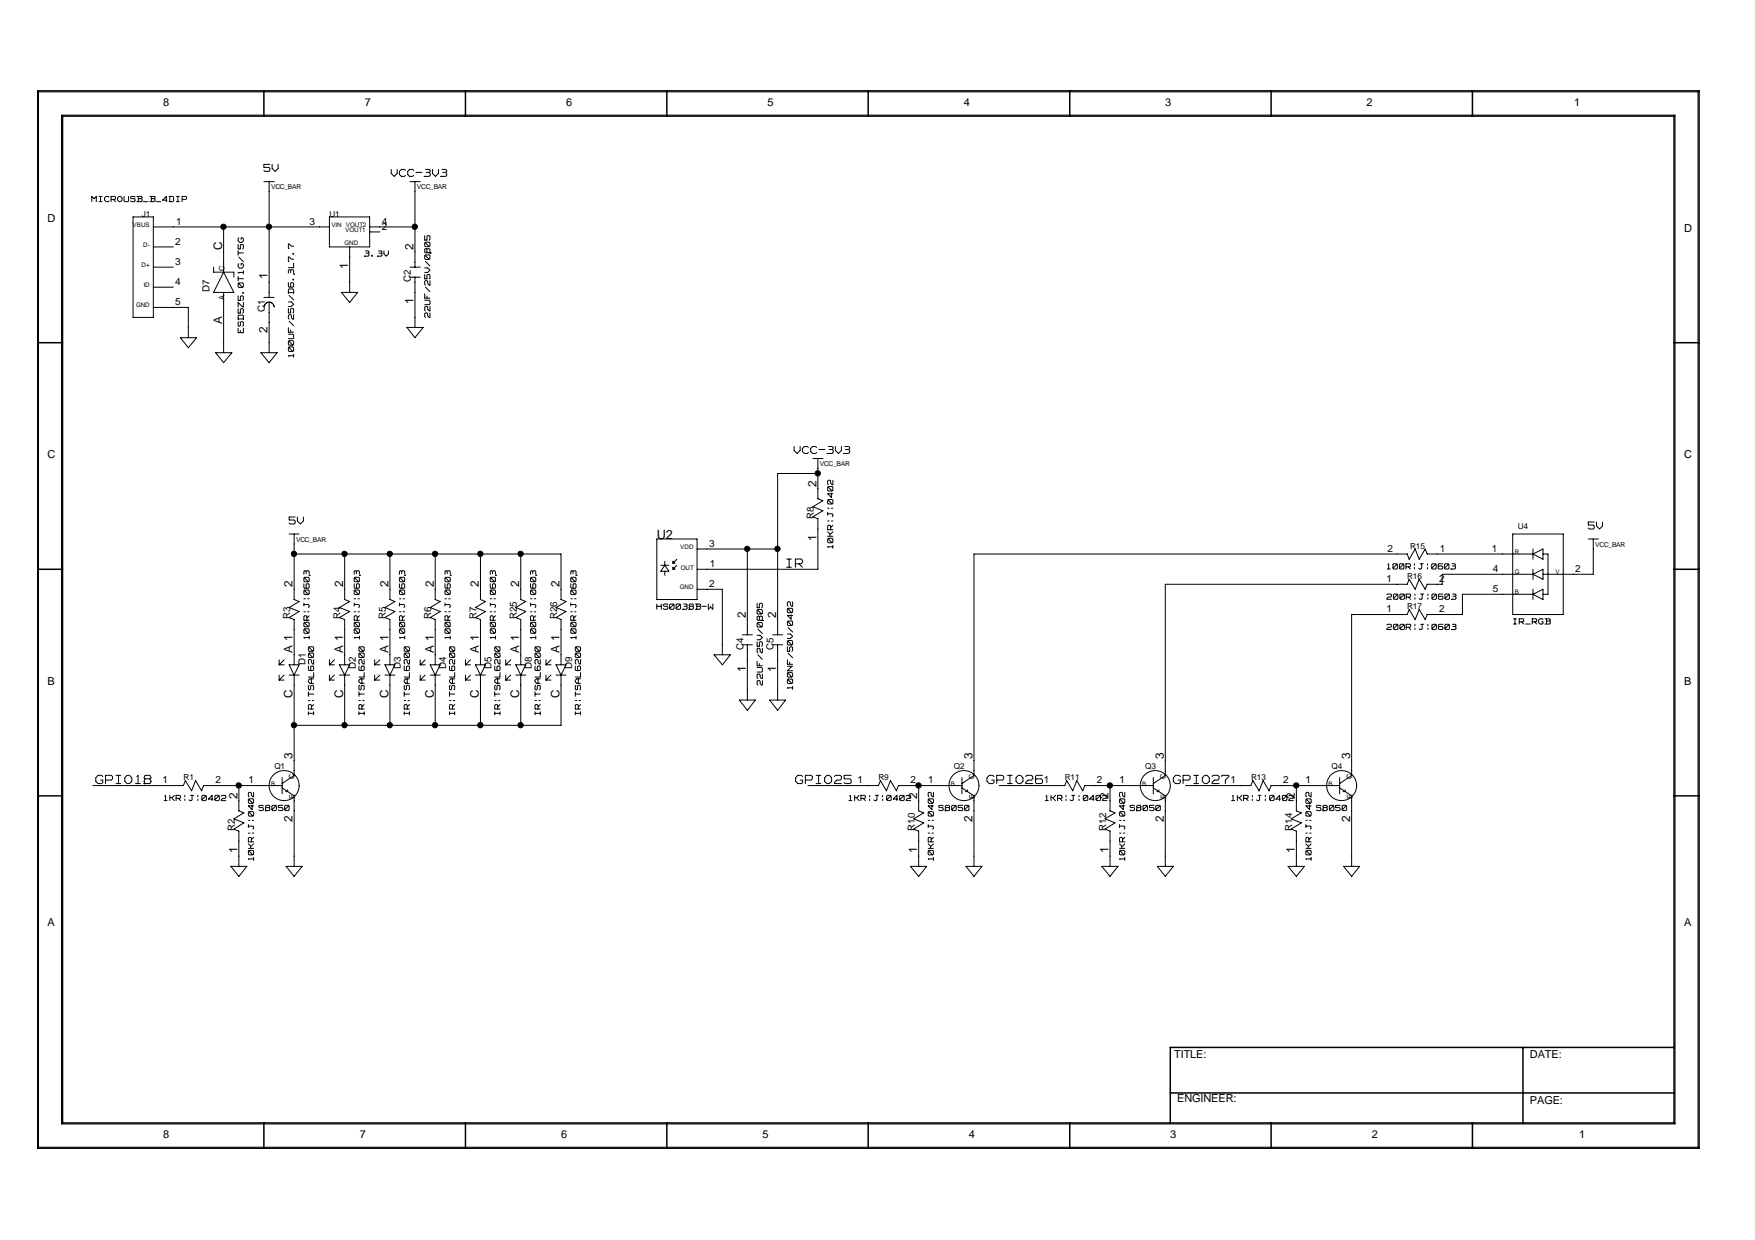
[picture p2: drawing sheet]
<svg xmlns="http://www.w3.org/2000/svg" width="297mm" height="210mm" viewBox="0 0 297 210" stroke-linecap="round" stroke-linejoin="round" font-family="sans-serif">
<defs><g id="words">
<g font-size="2.7" fill="#fff">
<text x="133.1" y="96.3">IR</text>
<text x="16.2" y="132.9">GPIO18</text>
<text x="134.7" y="132.9">GPIO25</text>
<text x="167" y="132.9">GPIO26</text>
<text x="198.6" y="132.9">GPIO27</text>
</g>
<g font-size="2.3" fill="#fff">
<text x="44.7" y="29.2">5V</text>
<text x="66.2" y="30.1">VCC-3V3</text>
<text x="134.4" y="77">VCC-3V3</text>
<text x="48.9" y="88.9">5V</text>
<text x="268.8" y="89.8">5V</text>
</g>
<text font-size="2.2" x="111.2" y="91.2">U2</text>
<g font-size="2">
<text x="37.6" y="42.3" transform="rotate(-90 37.6 42.3)">C</text>
<text x="45.3" y="47.3" transform="rotate(-90 45.3 47.3)">1</text>
<text x="58.9" y="45.5" transform="rotate(-90 58.9 45.5)">1</text>
<text x="70" y="42.3" transform="rotate(-90 70 42.3)">2</text>
<text x="70" y="51.4" transform="rotate(-90 70 51.4)">1</text>
<text x="37.6" y="54.9" transform="rotate(-90 37.6 54.9)">A</text>
<text x="45.3" y="56.4" transform="rotate(-90 45.3 56.4)">2</text>
<text x="138.2" y="82.4" transform="rotate(-90 138.2 82.4)">2</text>
<text x="138.2" y="91.5" transform="rotate(-90 138.2 91.5)">1</text>
<text x="49.5" y="99.4" transform="rotate(-90 49.5 99.4)">2</text>
<text x="58.1" y="99.4" transform="rotate(-90 58.1 99.4)">2</text>
<text x="65.7" y="99.4" transform="rotate(-90 65.7 99.4)">2</text>
<text x="73.4" y="99.4" transform="rotate(-90 73.4 99.4)">2</text>
<text x="81.1" y="99.4" transform="rotate(-90 81.1 99.4)">2</text>
<text x="87.9" y="99.4" transform="rotate(-90 87.9 99.4)">2</text>
<text x="94.7" y="99.4" transform="rotate(-90 94.7 99.4)">2</text>
<text x="126.2" y="104.5" transform="rotate(-90 126.2 104.5)">2</text>
<text x="131.4" y="104.5" transform="rotate(-90 131.4 104.5)">2</text>
<text x="49.5" y="110.5" transform="rotate(-90 49.5 110.5)">A 1</text>
<text x="58.1" y="110.5" transform="rotate(-90 58.1 110.5)">A 1</text>
<text x="65.7" y="110.5" transform="rotate(-90 65.7 110.5)">A 1</text>
<text x="73.4" y="110.5" transform="rotate(-90 73.4 110.5)">A 1</text>
<text x="81.1" y="110.5" transform="rotate(-90 81.1 110.5)">A 1</text>
<text x="87.9" y="110.5" transform="rotate(-90 87.9 110.5)">A 1</text>
<text x="94.7" y="110.5" transform="rotate(-90 94.7 110.5)">A 1</text>
<text x="126.2" y="113.7" transform="rotate(-90 126.2 113.7)">1</text>
<text x="131.4" y="113.7" transform="rotate(-90 131.4 113.7)">1</text>
<text x="49.5" y="118.1" transform="rotate(-90 49.5 118.1)">C</text>
<text x="58.1" y="118.1" transform="rotate(-90 58.1 118.1)">C</text>
<text x="65.7" y="118.1" transform="rotate(-90 65.7 118.1)">C</text>
<text x="73.4" y="118.1" transform="rotate(-90 73.4 118.1)">C</text>
<text x="81.1" y="118.1" transform="rotate(-90 81.1 118.1)">C</text>
<text x="87.9" y="118.1" transform="rotate(-90 87.9 118.1)">C</text>
<text x="94.7" y="118.1" transform="rotate(-90 94.7 118.1)">C</text>
<text x="49.5" y="128.4" transform="rotate(-90 49.5 128.4)">3</text>
<text x="164.6" y="128.4" transform="rotate(-90 164.6 128.4)">3</text>
<text x="197" y="128.4" transform="rotate(-90 197 128.4)">3</text>
<text x="228.5" y="128.4" transform="rotate(-90 228.5 128.4)">3</text>
<text x="40.2" y="135.2" transform="rotate(-90 40.2 135.2)">2</text>
<text x="155.2" y="135.2" transform="rotate(-90 155.2 135.2)">2</text>
<text x="187.6" y="135.2" transform="rotate(-90 187.6 135.2)">2</text>
<text x="219.2" y="135.2" transform="rotate(-90 219.2 135.2)">2</text>
<text x="49.5" y="139.1" transform="rotate(-90 49.5 139.1)">2</text>
<text x="164.6" y="139.1" transform="rotate(-90 164.6 139.1)">2</text>
<text x="197" y="139.1" transform="rotate(-90 197 139.1)">2</text>
<text x="228.5" y="139.1" transform="rotate(-90 228.5 139.1)">2</text>
<text x="40.2" y="144.4" transform="rotate(-90 40.2 144.4)">1</text>
<text x="155.2" y="144.4" transform="rotate(-90 155.2 144.4)">1</text>
<text x="187.6" y="144.4" transform="rotate(-90 187.6 144.4)">1</text>
<text x="219.2" y="144.4" transform="rotate(-90 219.2 144.4)">1</text>
</g>
<g font-size="2" fill="#fff">
<text x="73.1" y="53.7" transform="rotate(-90 73.1 53.7)">22UF/25V/0805</text>
<text x="41.5" y="56.3" transform="rotate(-90 41.5 56.3)">ESD5Z5.0T1G/T5G</text>
<text x="50" y="60.5" transform="rotate(-90 50 60.5)">100UF/25V/D6.3L7.7</text>
<text x="141.3" y="92.8" transform="rotate(-90 141.3 92.8)">10KR|J|0402</text>
<text x="52.7" y="108.2" transform="rotate(-90 52.7 108.2)">100R|J|0603</text>
<text x="61.2" y="108.2" transform="rotate(-90 61.2 108.2)">100R|J|0603</text>
<text x="68.8" y="108.2" transform="rotate(-90 68.8 108.2)">100R|J|0603</text>
<text x="76.5" y="108.2" transform="rotate(-90 76.5 108.2)">100R|J|0603</text>
<text x="84.2" y="108.2" transform="rotate(-90 84.2 108.2)">100R|J|0603</text>
<text x="91" y="108.2" transform="rotate(-90 91 108.2)">100R|J|0603</text>
<text x="97.8" y="108.2" transform="rotate(-90 97.8 108.2)">100R|J|0603</text>
<text x="129.4" y="116" transform="rotate(-90 129.4 116)">22UF/25V/0805</text>
<text x="134.5" y="116.7" transform="rotate(-90 134.5 116.7)">100NF/50V/0402</text>
<text x="53.4" y="121" transform="rotate(-90 53.4 121)">IR|TSAL6200</text>
<text x="62" y="121" transform="rotate(-90 62 121)">IR|TSAL6200</text>
<text x="69.6" y="121" transform="rotate(-90 69.6 121)">IR|TSAL6200</text>
<text x="77.3" y="121" transform="rotate(-90 77.3 121)">IR|TSAL6200</text>
<text x="85" y="121" transform="rotate(-90 85 121)">IR|TSAL6200</text>
<text x="91.8" y="121" transform="rotate(-90 91.8 121)">IR|TSAL6200</text>
<text x="98.6" y="121" transform="rotate(-90 98.6 121)">IR|TSAL6200</text>
<text x="43.3" y="145.6" transform="rotate(-90 43.3 145.6)">10KR|J|0402</text>
<text x="158.3" y="145.6" transform="rotate(-90 158.3 145.6)">10KR|J|0402</text>
<text x="190.7" y="145.6" transform="rotate(-90 190.7 145.6)">10KR|J|0402</text>
<text x="222.2" y="145.6" transform="rotate(-90 222.2 145.6)">10KR|J|0402</text>
</g>
<g font-size="1.9">
<text x="27.6" y="17.9">8</text>
<text x="61.7" y="17.9">7</text>
<text x="95.8" y="17.9">6</text>
<text x="129.9" y="17.9">5</text>
<text x="163.2" y="17.9">4</text>
<text x="197.2" y="17.9">3</text>
<text x="231.3" y="17.9">2</text>
<text x="266.4" y="17.9">1</text>
<text x="8" y="37.5">D</text>
<text x="285" y="39.2">D</text>
<text x="8" y="77.6">C</text>
<text x="285" y="77.6">C</text>
<text x="8" y="115.9">B</text>
<text x="285" y="115.9">B</text>
<text x="8" y="156.8">A</text>
<text x="285" y="156.8">A</text>
<text x="198.8" y="179.2">TITLE:</text>
<text x="259" y="179.2">DATE:</text>
<text x="199.3" y="186.5">ENGINEER:</text>
<text x="259" y="186.8">PAGE:</text>
<text x="27.6" y="192.6">8</text>
<text x="60.9" y="192.6">7</text>
<text x="95" y="192.6">6</text>
<text x="129.1" y="192.6">5</text>
<text x="164" y="192.6">4</text>
<text x="198.1" y="192.6">3</text>
<text x="232.2" y="192.6">2</text>
<text x="267.3" y="192.6">1</text>
</g>
<g font-size="1.7" fill="#fff">
<text x="15.5" y="34.3">MICROUSB_B_4DIP</text>
<text x="61.7" y="43.5">3.3V</text>
<text x="234.7" y="101.6">200R|J|0603</text>
<text x="234.8" y="96.5">100R|J|0603</text>
<text x="111.2" y="103.3">HS0038B-W</text>
<text x="234.7" y="106.7">200R|J|0603</text>
<text x="256.2" y="105.8">IR_RGB</text>
<text x="27.8" y="135.7">1KR|J|0402</text>
<text x="43.8" y="137.4">S8050</text>
<text x="143.7" y="135.7">1KR|J|0402</text>
<text x="158.9" y="137.4">S8050</text>
<text x="176.9" y="135.7">1KR|J|0402</text>
<text x="191.3" y="137.4">S8050</text>
<text x="208.4" y="135.7">1KR|J|0402</text>
<text x="222.8" y="137.4">S8050</text>
</g>
<g font-size="1.7">
<text x="29.7" y="41.4">2</text>
<text x="29.8" y="38">1</text>
<text x="52.4" y="38">3</text>
<text x="64.6" y="38">4</text>
<text x="64.6" y="38.9">2</text>
<text x="29.7" y="44.8">3</text>
<text x="69.6" y="47.8" transform="rotate(-90 69.6 47.8)">C2</text>
<text x="29.7" y="48.2">4</text>
<text x="29.7" y="51.7">5</text>
<text x="35.5" y="49.5" transform="rotate(-90 35.5 49.5)">D7</text>
<text x="44.8" y="52.9" transform="rotate(-90 44.8 52.9)">C1</text>
<text x="137.8" y="87.8" transform="rotate(-90 137.8 87.8)">R8</text>
<text x="120" y="92.6">3</text>
<text x="120.1" y="96">1</text>
<text x="234.8" y="93.4">2</text>
<text x="243.7" y="93.4">1</text>
<text x="252.5" y="93.4">1</text>
<text x="120" y="99.4">2</text>
<text x="234.7" y="98.5">1</text>
<text x="243.6" y="98.5">2</text>
<text x="252.7" y="96.8">4</text>
<text x="252.7" y="100.2">5</text>
<text x="266.6" y="96.8">2</text>
<text x="49.1" y="104.8" transform="rotate(-90 49.1 104.8)">R3</text>
<text x="57.6" y="104.8" transform="rotate(-90 57.6 104.8)">R4</text>
<text x="65.3" y="104.8" transform="rotate(-90 65.3 104.8)">R5</text>
<text x="73" y="104.8" transform="rotate(-90 73 104.8)">R6</text>
<text x="80.6" y="104.8" transform="rotate(-90 80.6 104.8)">R7</text>
<text x="87.5" y="104.8" transform="rotate(-90 87.5 104.8)">R25</text>
<text x="94.3" y="104.8" transform="rotate(-90 94.3 104.8)">R26</text>
<text x="234.7" y="103.6">1</text>
<text x="243.6" y="103.6">2</text>
<text x="51.7" y="112.6" transform="rotate(-90 51.7 112.6)">D1</text>
<text x="60.2" y="113.3" transform="rotate(-90 60.2 113.3)">D2</text>
<text x="67.9" y="113.3" transform="rotate(-90 67.9 113.3)">D3</text>
<text x="75.5" y="113.3" transform="rotate(-90 75.5 113.3)">D4</text>
<text x="83.2" y="113.3" transform="rotate(-90 83.2 113.3)">D5</text>
<text x="90" y="113.3" transform="rotate(-90 90 113.3)">D8</text>
<text x="96.9" y="113.3" transform="rotate(-90 96.9 113.3)">D9</text>
<text x="125.8" y="110" transform="rotate(-90 125.8 110)">C4</text>
<text x="130.9" y="110" transform="rotate(-90 130.9 110)">C5</text>
<text x="27.5" y="132.6">1</text>
<text x="36.5" y="132.6">2</text>
<text x="42" y="132.6">1</text>
<text x="145.2" y="132.6">1</text>
<text x="154.1" y="132.6">2</text>
<text x="157.1" y="132.6">1</text>
<text x="176.7" y="132.6">1</text>
<text x="185.6" y="132.6">2</text>
<text x="189.5" y="132.6">1</text>
<text x="208.2" y="132.6">1</text>
<text x="217.2" y="132.6">2</text>
<text x="221" y="132.6">1</text>
<text x="39.8" y="140.6" transform="rotate(-90 39.8 140.6)">R2</text>
<text x="154.8" y="140.6" transform="rotate(-90 154.8 140.6)">R10</text>
<text x="187.2" y="140.6" transform="rotate(-90 187.2 140.6)">R12</text>
<text x="218.7" y="140.6" transform="rotate(-90 218.7 140.6)">R14</text>
</g>
<g font-size="1.4">
<text x="24" y="36.7">J1</text>
<text x="55.8" y="36.7">U1</text>
<text x="256.9" y="89.5">U4</text>
<text x="238.7" y="92.9">R15</text>
<text x="238.2" y="98">R16</text>
<text x="238.2" y="103.1">R17</text>
<text x="46.4" y="130.1">Q1</text>
<text x="161.5" y="130.1">Q2</text>
<text x="193.8" y="130.1">Q3</text>
<text x="225.4" y="130.1">Q4</text>
<text x="31.1" y="132.1">R1</text>
<text x="148.7" y="132.1">R9</text>
<text x="180.2" y="132.1">R11</text>
<text x="211.8" y="132.1">R13</text>
</g>
<g font-size="1.3">
<text x="38" y="45.8" transform="rotate(-90 38 45.8)">C</text>
<text x="38" y="50.9" transform="rotate(-90 38 50.9)">A</text>
<text x="49.9" y="131.9" transform="rotate(-90 49.9 131.9)">C</text>
<text x="164.9" y="131.9" transform="rotate(-90 164.9 131.9)">C</text>
<text x="197.3" y="131.9" transform="rotate(-90 197.3 131.9)">C</text>
<text x="228.9" y="131.9" transform="rotate(-90 228.9 131.9)">C</text>
<text x="49.9" y="135.2" transform="rotate(-90 49.9 135.2)">E</text>
<text x="165" y="135.2" transform="rotate(-90 165 135.2)">E</text>
<text x="197.4" y="135.2" transform="rotate(-90 197.4 135.2)">E</text>
<text x="228.9" y="135.2" transform="rotate(-90 228.9 135.2)">E</text>
</g>
<g font-size="1.1">
<text x="45.9" y="32.1">VCC_BAR</text>
<text x="70.6" y="32.1">VCC_BAR</text>
<text x="22.4" y="38.4">VBUS</text>
<text x="24.3" y="41.8">D-</text>
<text x="56.1" y="38.5">VIN VOUT2</text>
<text x="58.3" y="41.5">GND</text>
<text x="58.4" y="39.3">VOUT1</text>
<text x="24" y="45.2">D+</text>
<text x="23" y="52">GND</text>
<text x="24.3" y="48.6">ID</text>
<text x="138.8" y="78.9">VCC_BAR</text>
<text x="50.1" y="91.7">VCC_BAR</text>
<text x="115.1" y="92.9">VDD</text>
<text x="256.4" y="93.8">R</text>
<text x="270" y="92.6">VCC_BAR</text>
<text x="115.1" y="99.8">GND</text>
<text x="115.2" y="96.4">OUT</text>
<text x="256.4" y="100.6">B</text>
<text x="256.4" y="97.2">G</text>
<text x="263.3" y="97.2">V</text>
<text x="45.9" y="133">B</text>
<text x="161" y="133">B</text>
<text x="193.3" y="133">B</text>
<text x="224.8" y="133">B</text>
</g>
</g></defs>
<g fill="none" stroke="#000" stroke-width=".25">
<path d="M6.3 15.4h281.3v179h-281.3zM10.6 19.7h272.7v170.4h-272.7zM44.7 15.4v4.3M78.8 15.4v4.3M112.9 15.4v4.3M146.9 15.4v4.3M181.1 15.4v4.3M215.1 15.4v4.3M249.2 15.4v4.3M6.3 58h4.3M283.3 58h4.3M6.3 96.4h4.3"/>
<path d="M283.3 96.4h4.3M6.3 134.7h4.3M283.3 134.7h4.3M257.8 177.3v12.8M283.3 177.3h-85.2v12.8M44.7 190.1v4.3M78.8 190.1v4.3M112.9 190.1v4.3M146.9 190.1v4.3M181.1 190.1v4.3M198.1 185h85.2M215.1 190.1v4.3"/>
<path d="M249.2 190.1v4.3"/>
</g>
<g fill="none" stroke="#000" stroke-width=".17">
<path d="M6.5 15.6h280.9v178.6h-280.9zM10.4 19.5h273.1v170.8h-273.1zM15.5 33.2l.4 .4M15.5 33.3v.8M16.3 33.3v.8M16.3 33.2l-.4 .4M16.8 33.2h.5M16.8 34.1h.5M17 33.3v.8M17.7 33.5v.3M17.7 33.9l.2 .2M17.9 33.2l-.2 .3"/>
<path d="M18 33.2h.3M18 34.1h.3M18.3 33.2l.2 .2M18.5 34l-.2 .1M18.8 33.2h.6M18.8 33.3v.8M18.8 33.8h.6M19.2 33.8l.4 .3M19.4 33.2l.2 .2M19.6 33.6l-.2 .2M19.6 33.4v.2M19.9 33.5v.3"/>
<path d="M19.9 33.9l.3 .2M20.2 33.2l-.3 .3M20.2 33.2h.2M20.2 34.1h.2M20.4 33.2l.3 .3M20.7 33.5v.3M20.7 33.9l-.3 .2M21 34l.1 .1M21 33.2v.8M21.2 34.1h.4M21.8 34l-.2 .1M21.8 33.2v.8"/>
<path d="M22.1 33.4v.1M22.1 33.5l.1 .1M22.1 34l.1 .1M22.2 33.2l-.1 .1M22.3 33.2h.4M22.3 34.1h.4M22.3 33.6h.4M22.5 36.7h3.5v17h-3.5zM22.7 33.2l.2 .2M22.7 33.6l.2 .2M22.9 33.8v.2M22.9 34l-.2 .1"/>
<path d="M23.2 33.2h.7M23.2 34.1h.7M23.4 33.3v.8M23.5 33.6h.4M23.9 33.2l.1 .2M23.9 33.6l.1 .2M24 33.5v.1M24 33.4v.1M24 33.8v.2M24 34l-.1 .1M24.3 34.1h.7M25.4 33.2h.7"/>
<path d="M25.4 34.1h.7M25.6 33.3v.8M25.7 33.6h.4M26 38.4h29.8M26.1 33.2l.1 .2M26.1 33.6l.1 .2M26.2 33.5v.1M26.2 33.4v.1M26.2 33.8v.2M26.2 34l-.1 .1M26.5 34.1h.7M27.6 33.9h.7"/>
<path d="M28.2 33.3v.8M28.2 33.2l-.7 .7M28.6 33.2h.6M28.6 34.1h.6M28.7 33.3v.8M29.3 33.2l.1 .2M29.4 34l-.1 .1M29.4 33.4v.6M29.8 33.2h.6M29.8 34.1h.6M30.1 33.3v.8M30.8 33.2h.6"/>
<path d="M30.8 33.3v.8M30.9 33.8h.5M31.5 33.2l.1 .2M31.6 33.6l-.1 .2M31.6 33.4v.2M37.8 38.4v7.7M44.7 28.8l.1 .2M44.7 30.7h1.7M44.7 27.8v.5M44.7 28.3h.8M44.7 27.8h1M44.9 29h.6"/>
<path d="M45.5 28.3l.2 .2M45.6 30.7v19.6M45.7 28.8l-.2 .2M45.7 28.5v.3M46.1 28.5l.4 .5M46.1 27.8v.7M47.1 27.8v.7M47.1 28.5l-.5 .5M55.8 36.7h6.8v5.1h-6.8zM62.6 39.3h1.7M62.6 38.4h7.6M66.2 29.4l.5 .4"/>
<path d="M66.2 28.7v.6M67.2 28.7v.6M67.2 29.4l-.5 .5M67.6 29.1v.4M67.6 29.5l.3 .4M67.9 28.7l-.3 .3M68 29.9h.4M68 28.7h.4M68.5 28.7l.1 .1M68.6 29.7l-.1 .2M69 29.1v.4M69 29.5l.3 .4"/>
<path d="M69.3 28.7l-.3 .3M69.4 30.7h1.7M69.4 29.9h.4M69.4 28.7h.4M69.8 28.7l.2 .1M70 29.7l-.2 .2M70.2 30.7v14.5M70.4 29.2h1M71.8 29.9h.1M71.9 39.9v.7M72 29.9h.6M72 28.7h.6"/>
<path d="M72.1 29.2h.5M72.4 39.9l-.1 .1M72.4 39.9h.2M72.6 28.7l.2 .1M72.6 39.9l.2 .1M72.7 29.2l.1 .2M72.8 28.9v.1M72.8 29.4v.2M72.8 29.7l-.2 .2M72.8 29l-.2 .2M73.2 29.4l.5 .4M73.2 28.7v.6"/>
<path d="M74.2 28.7v.6M74.2 29.4l-.5 .5M74.6 29.9h.1M74.8 29.9h.6M74.8 28.7h.6M74.9 29.2h.5M75.4 28.7l.2 .1M75.5 29.2l.1 .2M75.6 28.9v.1M75.6 29.4v.2M75.6 29.7l-.2 .2M75.6 29l-.2 .2"/>
<path d="M26 41.8h3.3M26 45.2h3.3M26 48.6h3.3M26 52h5.9v5.2M30.5 57.2h2.8l-1.4 1.7zM36.2 45.2v.9h3.4v.8M36.5 59.7h2.7l-1.4 1.7zM37.8 46.1l1.8 3.4h-3.4zM37.8 49.5v10.2M40.3 40.4v.3M40.3 41.4v.7M40.3 42.4v.8"/>
<path d="M40.3 44.8v.3M40.3 46.8v.8M40.3 48.1v.4M40.3 50.1v.7M40.3 51.2v.8M40.3 52.3v.7M40.3 53.5v.6M40.3 54.6v.4M40.3 55.6v.7M40.3 46.1l.1 .1M40.3 48.5l.1 .2M40.3 55.1l.1 .1"/>
<path d="M40.3 51.2l.8 .8M40.3 40.8l.3 .2M40.3 42.1h.4M40.3 45.1l.3 .3M40.3 50.9h.4M40.3 53h.4M40.3 42.8h.9M40.3 46.1h.8M40.3 47.2h.9M40.3 54h.8M40.3 56.3h.9M40.4 47.9v.1"/>
<path d="M40.4 40.3l-.1 .1M40.4 44.6l-.1 .2M40.4 47.9l-.1 .1M40.4 53.4l-.1 .1M40.4 54.5l-.1 .1M40.4 55.2h.1M40.4 43.5l.8 .8M40.5 48.1l.5 .5M40.5 47.9h.5M40.5 48.7h.5M40.5 53.4h.5M40.6 41h.3"/>
<path d="M40.6 45.4h.3M40.7 55.1l-.1 .1M40.7 41.5v.6M40.7 50.3v.5M40.7 52.4v.6M40.7 54.6v.4M40.7 55.9v.4M40.8 40.3h.2M40.8 40.3v.2M40.8 44.7v.2M40.8 41.4l-.1 .1M40.8 44.6h.2"/>
<path d="M40.8 50.1l-.1 .1M40.8 52.3l-.1 .1M40.8 54.5l-.1 .1M40.9 41.4h.1M40.9 50.1h.1M40.9 52.3h.1M40.9 54.5h.1M41.1 40.3l.1 .1M41.1 41.4l.1 .1M41.1 44.6l.1 .2M41.1 47.9l.1 .1M41.1 49.5h.1"/>
<path d="M41.1 49.5v.1M41.1 50.1l.1 .1M41.1 52.3l.1 .1M41.1 53.4l.1 .1M41.1 54.5l.1 .1M41.1 49.6h.1M41.1 52h.1M41.2 40.4v.3M41.2 41.5v.5M41.2 44.8v.3M41.2 45.9v.5M41.2 48.1v.4"/>
<path d="M41.2 49.5v.1M41.2 50.3v.4M41.2 51.2v.7M41.2 52.4v.4M41.2 53.5v.6M41.2 54.6v.4M41.2 55.6v.7M41.2 42l-.1 .1M41.2 48.5l-.1 .2M41.2 50.7l-.1 .2M41.2 52.9l-.1 .1M41.2 55.1l-.1 .1"/>
<path d="M41.2 40.8l-.3 .2M41.2 45.1l-.3 .3M44.2 59.7h2.7l-1.3 1.7zM44.7 50.3h1.7M45 51.4l-.3 .6M45.6 51.2l-.6 .2M45.6 51.2v8.5M45.6 51.2l.5 .2M46.2 51.4l.2 .6M48.8 41.3h.1M48.8 42.1h.1M48.8 43.5h.1"/>
<path d="M48.8 44.3h.1M48.8 48.5l.1 .1M48.8 53.9l.1 .1M48.8 58.3l.1 .1M48.8 59.4l.1 .1M48.8 51.9h.5M48.8 53h.4M48.8 41.3v.7M48.8 43.5v.7M48.8 45.8v.4M48.8 47.9v.5M48.8 49.1v.6"/>
<path d="M48.8 52.2v.7M48.8 53.4v.5M48.8 55.5v.7M48.8 57.8v.5M48.8 58.9v.4M48.8 45.3h.9M48.8 51.1h.5M48.8 56.6h.7M48.8 57.3h.7M48.9 49.5h.8M48.9 56.2h.8M48.9 54.4l.8 .7"/>
<path d="M48.9 45.6l-.1 .2M48.9 48.9l-.1 .1M48.9 53.3l-.1 .1M48.9 57.7v.1M48.9 58.8v.1M48.9 57.7l-.1 .1M48.9 58.7l-.1 .2M48.9 50l.8 .8M49 45.6h.1M49 53.3h.1M49 48.6h.5M49 41.3l.3 .4"/>
<path d="M49 43.5l.3 .4M49 48.9h.5M49 57.8l.5 .6M49 57.7h.5M49 58.4h.5M49 58.9l.5 .6M49 58.7h.5M49 59.5h.5M49.1 45.6l.1 .2M49.2 45.8v.4M49.2 48v.4M49.2 52.4v.5"/>
<path d="M49.2 55.9v.3M49.2 48.5l.1 .1M49.2 53.3l.1 .1M49.3 45.6l-.1 .1M49.3 47.9l-.1 .1M49.3 52.2l-.1 .1M49.3 53.4v.3M49.3 51.1l.4 .4M49.3 53.8l.3 .2M49.4 41.7h.3M49.4 43.9h.3M49.4 45.6h.1"/>
<path d="M49.4 47.9h.1M49.4 52.2h.1M49.6 42.9h.1M49.6 42.9v.1M49.6 47.3v.1M49.6 45.6l.1 .2M49.6 47.3h.1M49.6 47.9l.1 .1M49.6 48.9l.1 .1M49.6 52.2l.1 .1M49.6 56.6l.1 .1M49.6 57.7l.1 .1"/>
<path d="M49.6 58.7l.1 .2M49.6 43h.1M49.6 47.4h.1M49.6 54h.1M49.7 51.5l-.4 .4M49.7 46.4h.1M49.7 42.9v.1M49.7 44.5v.8M49.7 45.8v.4M49.7 47.3h.1M49.7 48v.4M49.7 49.1v.6"/>
<path d="M49.7 52.4v.4M49.7 53.3v.7M49.7 56.7v.5M49.7 57.8v.5M49.7 58.9v.4M49.7 60v.5M49.7 48.5l-.1 .1M49.7 52.8l-.1 .2M49.7 57.2l-.1 .1M49.7 58.3l-.1 .1M49.7 59.4l-.1 .1M57.8 49.5h2.7l-1.3 1.7z"/>
<path d="M59.2 41.8v7.7M61.7 43.4h.1M61.8 43.4h.5M61.8 42.5h.5M61.9 42.9h.4M62.3 42.5l.1 .1M62.4 42.9v.1M62.4 42.6v.1M62.4 43v.2M62.4 43.2l-.1 .2M62.4 42.7l-.1 .2M62.9 43.2h.1"/>
<path d="M62.9 43.3v.1M62.9 43.4h.1M63 43.2v.2M63.9 43.4h.1M64.1 43.4h.4M64.1 42.5h.4M64.1 42.9h.4M64.5 42.5l.1 .1M64.6 42.9v.1M64.6 42.6v.1M64.6 43v.2M64.6 43.2l-.1 .2"/>
<path d="M64.6 42.7l-.1 .2M65 43l.3 .3M65 42.5v.4M65.7 42.5v.4M65.7 43l-.3 .4M68.9 55.4h2.7l-1.4 1.8zM69.4 45.2h1.7M69.4 46.9h1.7M70.2 46.9v8.5M71.9 48.1l.1 .2M71.9 41.6l.1 .2M71.9 42.2l.2-.1 .2 .1 .2-.1 .3 .1"/>
<path d="M71.9 42.7l.2 .1 .2-.1 .2 .1 .3-.1M71.9 43.8l.1 .1M71.9 52.5l.1 .1M71.9 53.6l.1 .1M71.9 46.1h.4M71.9 40.7h.4M71.9 41.2v.4M71.9 42.2v.4M71.9 43.3v.4M71.9 46.5v.7M71.9 47.7v.4M71.9 49.7v.8"/>
<path d="M71.9 52v.5M71.9 53.1v.5M71.9 45.4h.4M71.9 47.2h.4M71.9 50.8h.7M71.9 51.6h.7M71.9 50.5h.9M72 48.6l.8 .8M72 41v.1M72 43.2v.1M72 41l-.1 .1M72 43.2l-.1 .1"/>
<path d="M72 47.5l-.1 .1M72 51.9l-.1 .1M72 53l-.1 .1M72 44.3l.8 .7M72.1 43.3l.5 .6M72.1 47.5h.1M72.1 51.9h.1M72.1 53h.1M72.1 41.2l.5 .5M72.1 41h.5M72.1 41.8h.5M72.1 43.2h.5"/>
<path d="M72.1 43.9h.5M72.3 47.5l.1 .1M72.3 40.1v.5M72.3 42.2v.4M72.3 46.6v.6M72.3 50.1v.3M72.3 51.9l.1 .1M72.3 53l.1 .1M72.4 48l.2 .3M72.4 52.4l.2 .2M72.4 53.5l.2 .2M72.4 46.5l-.1 .1"/>
<path d="M72.4 47.7v.3M72.4 52v.3M72.4 53.1v.3M72.4 45.4l.4 .3M72.4 46.5h.2M72.6 41l.2 .1M72.6 43.2l.2 .1M72.6 46.5l.2 .1M72.6 50.8l.2 .1M72.7 48.3h.1M72.7 52.6h.1M72.7 53.7h.1"/>
<path d="M72.7 45.8l-.3 .3M72.8 42.8h.1M72.8 40.5l-.2 .2M72.8 41.6l-.2 .2M72.8 43.8l-.2 .1M72.8 47.1l-.2 .1M72.8 51.4l-.2 .2M72.8 40.1v.4M72.8 41.2v.4M72.8 42.2v.4M72.8 43.3v.4M72.8 46.6v.4"/>
<path d="M72.8 47.5v.7M72.8 51v.4M72.8 51.9v.7M72.8 53v.7M48.8 60.2l.1 .1M48.9 60.2h.8M134.4 76.3l.5 .4M134.4 75.6v.6M135.4 76.3l-.5 .5M135.4 75.6v.6M135.8 76v.4M135.8 76.4l.3 .4"/>
<path d="M136.1 75.6l-.3 .3M136.2 76.8h.4M136.2 75.6h.4M136.7 75.6l.1 .1M136.8 76.6l-.1 .2M137.2 76v.4M137.2 76.4l.3 .4M137.5 75.6l-.3 .3M137.6 77.6h1.7M137.6 76.8h.4M137.6 75.6h.4M138 75.6l.2 .1"/>
<path d="M138.2 76.6l-.2 .2M138.4 77.6v6.8l.9 .4-1.7 1 1.7 .7-1.7 1 .8 .3v8.6h-20.4M138.6 76.1h1M140 76.8h.1M140.2 76.8h.6M140.2 75.6h.6M140.3 76.1h.5M140.8 75.6l.2 .1M140.9 76.1l.1 .2M141 75.8v.1M141 76.3v.3M141 76.6l-.2 .2"/>
<path d="M141 75.9l-.2 .2M141.4 76.3l.5 .4M141.4 75.6v.6M142.4 75.6v.6M142.4 76.3l-.5 .5M142.8 76.8h.1M143 76.8h.6M143 75.6h.6M143.1 76.1h.5M143.6 75.6l.2 .1M143.7 76.1l.1 .2M143.8 75.8v.1"/>
<path d="M143.8 76.3v.3M143.8 76.6l-.2 .2M143.8 75.9l-.2 .2M48.9 88.5l.2 .2M48.9 87.5v.5M48.9 90.4h1.7M49 88h.7M49 87.5h1M49.1 88.7h.6M49.8 90.4v11.1l.8 .3-1.7 1 1.7 .7-1.7 1 .9 .4v7.6M49.8 93.8h45.2v7.7l.8 .3-1.7 1 1.7 .7-1.7 1 .9 .4v7.6M49.8 88l.2 .2"/>
<path d="M50 88.5l-.2 .2M50 88.2v.3M50.3 88.2l.5 .5M50.3 87.5v.7M51.4 87.5v.7M51.4 88.2l-.6 .5M51.4 98.4l.2 .1M51.4 99.5l.2 .1M51.4 96.8v.4M51.4 97.9v.4M51.4 98.8v.6M51.6 96.6l-.2 .1"/>
<path d="M51.6 97.8h.1M51.6 99.9v.1M51.6 97.7l-.2 .1M51.6 99.9l-.2 .1M51.6 96.6h.1M51.6 97.9l.6 .5M51.6 97.7h.6M51.6 98.5h.6M51.6 99.6h.6M51.6 99.9h.6M51.7 96.6l.1 .1M51.8 96.8v.3"/>
<path d="M51.8 99v.4M51.8 99.5h.1M51.9 96.6v.1M51.9 98.8l-.1 .1M52 96.6h.2M52 98.8h.2M52.2 96.6l.1 .1M52.2 97.7l.1 .1M52.2 99.9l.1 .1M52.2 98.8l.1 .1M52.3 97.4h.1M52.3 96.8v.4"/>
<path d="M52.3 97.9v.4M52.3 99v.4M52.3 98.4l-.1 .1M52.3 99.5l-.1 .1M58.3 93.8v7.7l.9 .3-1.8 1 1.8 .7-1.8 1 .9 .4v7.6M59.9 98.4l.2 .1M59.9 99.5l.2 .1M59.9 96.8v.4M59.9 97.9v.4M59.9 98.8v.6M60.1 96.6l-.2 .1M60.1 97.8h.1"/>
<path d="M60.1 99.9v.1M60.1 97.7l-.2 .1M60.1 99.9l-.2 .1M60.1 96.6h.1M60.1 97.7h.6M60.1 98.5h.6M60.1 99.6h.6M60.1 99.9h.6M60.1 97.9l.6 .5M60.2 96.6l.1 .1M60.3 96.8v.3M60.3 99v.4"/>
<path d="M60.3 99.5h.1M60.5 96.6l-.1 .1M60.5 98.8l-.2 .1M60.5 96.6h.2M60.5 98.8h.2M60.7 97.7l.1 .1M60.7 96.6l.1 .1M60.7 99.9l.1 .1M60.7 98.8l.1 .1M60.8 97.4h.1M60.8 98.4l-.1 .1M60.8 99.5l-.1 .1"/>
<path d="M60.8 96.8v.4M60.8 97.9v.4M60.8 99v.4M66 93.8v7.7l.8 .3-1.6 1 1.6 .7-1.6 1 .8 .4v7.6M67.6 98.4l.1 .1M67.6 99.5l.1 .1M67.6 96.8v.4M67.6 97.9v.4M67.6 98.8v.6M67.7 97.7l-.1 .1M67.7 96.6l-.1 .1M67.7 97.8h.1"/>
<path d="M67.7 99.9v.1M67.7 99.9l-.1 .1M67.8 96.6h.1M67.8 97.7h.5M67.8 98.5h.5M67.8 99.6h.5M67.8 99.9h.5M67.8 97.9l.5 .5M67.9 96.6l.1 .1M68 96.8v.3M68 99v.4M68 99.5h.1"/>
<path d="M68.1 96.6l-.1 .1M68.1 98.8l-.1 .1M68.2 96.6h.1M68.2 98.8h.1M68.4 97.7l.1 .1M68.4 99.9l.1 .1M68.4 96.6l.1 .1M68.4 98.8l.1 .1M68.5 97.4h.1M68.5 98.4l-.1 .1M68.5 99.5l-.1 .1M68.5 96.8v.4"/>
<path d="M68.5 97.9v.4M68.5 99v.4M73.7 93.8v7.7l.8 .3-1.7 1 1.7 .7-1.7 1 .9 .4v7.6M75.3 98.4l.1 .1M75.3 99.5l.1 .1M75.3 96.8v.4M75.3 97.9v.4M75.3 98.8v.6M75.4 96.6l-.1 .1M75.4 97.8h.1M75.4 99.9v.1M75.4 97.7l-.1 .1"/>
<path d="M75.4 99.9l-.1 .1M75.5 96.6h.1M75.5 97.7h.5M75.5 98.5h.5M75.5 99.6h.5M75.5 99.9h.5M75.5 97.9l.5 .5M75.6 96.6l.1 .1M75.7 96.8v.3M75.7 99v.4M75.7 99.5h.1M75.8 96.6l-.1 .1"/>
<path d="M75.8 98.8l-.1 .1M75.9 96.6h.1M75.9 98.8h.1M76.1 98.8l.1 .1M76.1 96.6l.1 .1M76.1 97.7l.1 .1M76.1 99.9l.1 .1M76.2 97.4h.1M76.2 96.8v.4M76.2 97.9v.4M76.2 99v.4M76.2 98.4l-.1 .1"/>
<path d="M76.2 99.5l-.1 .1M81.3 93.8v7.7l.9 .3-1.7 1 1.7 .7-1.7 1 .8 .4v7.6M83 98.4l.1 .1M83 99.5l.1 .1M83 96.8v.4M83 97.9v.4M83 98.8v.6M83.1 96.6l-.1 .1M83.1 97.8h.1M83.1 99.9v.1M83.1 97.7l-.1 .1M83.1 99.9l-.1 .1"/>
<path d="M83.1 96.6h.1M83.1 97.7h.6M83.1 98.5h.6M83.1 99.6h.6M83.1 99.9h.6M83.1 97.9l.6 .5M83.2 96.6l.2 .1M83.4 99.5h.1M83.4 96.8v.3M83.4 99v.4M83.5 96.6l-.1 .1M83.5 98.8l-.1 .1"/>
<path d="M83.5 96.6h.2M83.5 98.8h.2M83.7 96.6l.2 .1M83.7 97.7l.2 .1M83.7 98.8l.2 .1M83.7 99.9l.2 .1M83.9 97.4h.1M83.9 98.4l-.2 .1M83.9 96.8v.4M83.9 97.9v.4M83.9 99v.4M83.9 99.5l-.2 .1"/>
<path d="M88.1 93.8v7.7l.9 .3-1.7 1 1.7 .7-1.7 1 .8 .4v7.6M89.8 98.4l.1 .1M89.8 99.5l.1 .1M89.8 96.8v.4M89.8 97.9v.4M89.8 98.8v.6M89.9 96.6l-.1 .1M89.9 97.8h.1M89.9 99.9v.1M89.9 97.7l-.1 .1M89.9 99.9l-.1 .1M90 96.6h.1"/>
<path d="M90 97.7h.5M90 98.5h.5M90 99.6h.5M90 99.9h.5M90 97.9l.5 .5M90 96.6l.2 .1M90.2 96.8v.3M90.2 99v.4M90.2 99.5h.1M90.3 96.6l-.1 .1M90.3 98.8l-.1 .1M90.3 96.6h.2"/>
<path d="M90.3 98.8h.2M90.6 96.6l.1 .1M90.6 97.7l.1 .1M90.6 99.9l.1 .1M90.6 98.8l.1 .1M90.7 97.4h.1M90.7 96.8v.4M90.7 97.9v.4M90.7 99v.4M90.7 98.4l-.1 .1M90.7 99.5l-.1 .1M96.6 98.4l.1 .1"/>
<path d="M96.6 99.5l.1 .1M96.6 96.8v.4M96.6 97.9v.4M96.6 98.8v.6M96.7 99.9l-.1 .1M96.7 96.6l-.1 .1M96.7 97.8h.1M96.7 99.9v.1M96.7 97.7l-.1 .1M96.8 96.6h.1M96.8 97.7h.5M96.8 98.5h.5"/>
<path d="M96.8 99.6h.5M96.8 99.9h.5M96.8 97.9l.5 .5M96.9 96.6l.1 .1M97 99.5h.1M97 96.8v.3M97 99v.4M97.1 96.6l-.1 .1M97.1 98.8l-.1 .1M97.2 96.6h.1M97.2 98.8h.1M97.4 96.6l.1 .1"/>
<path d="M97.4 97.7l.1 .1M97.4 98.8l.1 .1M97.4 99.9l.1 .1M97.5 97.4h.1M97.5 96.8v.4M97.5 97.9v.4M97.5 99v.4M97.5 98.4l-.1 .1M97.5 99.5l-.1 .1M111.2 91.2h6.8v10.3h-6.8zM111.8 95.7h1.4M112.5 95v.7"/>
<path d="M112.5 96.7v.7M112.5 95.7l.7 1h-1.4zM113.9 95l.3 .3h-.3zM113.9 96l.3 .4h-.3zM114.6 94.7l-.7 .6M114.6 95.7l-.7 .7M118 99.8h4.3v11M118 92.9h13.6M126.5 92.9v14.6M133.1 94.6h.8M133.1 96h.8M133.6 94.7v1.3"/>
<path d="M134.6 94.6h1M134.6 94.7v1.3M134.7 95.4h.9M135.3 95.5l.5 .5M135.6 94.6l.2 .2M135.8 95.2l-.2 .2M135.8 94.9v.3M138.4 80.2h-6.8v27.3M140.1 85.2l.1 .1M140.1 81.9l.1 .2M140.1 83l.1 .1M140.1 86h.2"/>
<path d="M140.1 88.2h.2M140.1 91.8l.1 .1M140.1 92.6l.1 .1M140.1 81.5v.4M140.1 82.5v.4M140.1 84.7v.4M140.1 86.7v.5M140.1 89.1v.6M140.1 91.3v.4M140.1 83.6l.6 .6M140.1 90.8h.9M140.1 90l.4 .4"/>
<path d="M140.1 83.6h.9M140.1 87h.7M140.1 89.7h.9M140.1 92.6h.8M140.2 81.3l-.1 .1M140.2 82.4v.1M140.2 84.6v.1M140.2 91.2h.1M140.2 82.4l-.1 .1M140.2 84.6l-.1 .1M140.2 88.9l-.1 .1M140.2 91.1l-.1 .1"/>
<path d="M140.3 81.3h.1M140.3 88.9h.1M140.3 82.5l.5 .6M140.3 82.4h.5M140.3 83.1h.5M140.3 84.7l.5 .6M140.3 84.6h.5M140.3 85.3h.5M140.3 91.3l.5 .5M140.3 91.1h.5M140.3 91.9h.5M140.5 81.3l.1 .1"/>
<path d="M140.5 88.9l.1 .1M140.5 90.4v.3M140.5 90.4h.1M140.6 81.5v.3M140.6 89.1v.5M140.6 81.8l.2 .3M140.7 86h.3M140.7 88.2h.3M140.7 83.5v.7M140.8 82.4l.2 .1M140.8 84.6l.2 .1M140.8 87l.2 .1"/>
<path d="M140.8 91.1l.2 .1M140.9 82.1h.1M141 83l-.2 .1M141 85.2l-.2 .1M141 81.3v.7M141 82.5v.4M141 84.7v.4M141 87.1v.2M141 91.3v.4M141 92.3v.5M141 87.3l-.2 .2M141 91.8l-.2 .1"/>
<path d="M141 88.9l-.4 .4M141 90l-.4 .4M234.8 96.3h.5M235 95.4l-.1 .2M235 95.5v.8M235.8 96.2l.1 .1M235.8 95.6v.6M235.9 95.4l-.1 .2M235.9 96.3h.4M235.9 95.4h.4M236.3 95.6l-.5 .6M236.4 95.6h.1"/>
<path d="M236.4 95.4l.1 .2M236.5 96.2l-.1 .1M236.5 95.6v.6M236.9 96.2l.1 .1M236.9 95.6v.6M237 95.4l-.1 .2M237 96.3h.4M237 95.4h.4M237.4 95.6l-.5 .6M237.5 95.6h.1M237.5 95.4l.1 .2M237.6 96.2l-.1 .1"/>
<path d="M237.6 95.6v.6M238 95.4h.5M238 95.5v.8M238 95.9h.5M238.4 96l.3 .3M238.6 95.4l.1 .2M238.7 95.8l-.1 .1M238.7 95.6v.2M239.4 95.4v.3M239.4 96.1v.2M240.1 96.2l.1 .1M240.3 96.3h.2"/>
<path d="M240.4 95.4h.5M240.6 96.2l-.1 .1M240.6 95.5v.7M241.6 95.4v.3M241.6 96.1v.2M242.3 96.2l.1 .1M242.3 95.6v.6M242.4 95.4l-.1 .2M242.5 96.3h.4M242.5 95.4h.4M242.9 95.6l-.5 .6M243 95.6h.1"/>
<path d="M243 95.4l.1 .2M243.1 96.2l-.1 .1M243.1 95.6v.6M243.4 96.2l.1 .1M243.4 95.6v.6M243.5 95.8v.1M243.5 95.4l-.1 .2M243.6 95.8h.4M243.6 96.3h.4M243.6 95.4h.6M244.1 95.8l.1 .1M244.2 96v.2"/>
<path d="M244.2 96.2l-.1 .1M244.5 96.2l.1 .1M244.5 95.6v.6M244.6 95.4l-.1 .2M244.6 96.3h.5M244.6 95.4h.5M245.1 95.6l-.6 .6M245.1 95.6h.1M245.1 95.4l.1 .2M245.2 96.2l-.1 .1M245.2 95.6v.6M245.6 96.3h.1"/>
<path d="M245.7 96.3h.5M245.7 95.4h.5M245.8 95.8h.4M246.2 95.4l.1 .2M246.3 95.9h.1M246.3 95.6h.1M246.3 96v.2M246.3 96.2l-.1 .1M246.3 95.7l-.1 .1M256 90.4h8.6v13.6h-8.6zM259.5 93.8h-17.9l-.4-.9-1 1.8-.7-1.8-1 1.8-.3-.9h-73.4v37.5M259.5 97.2h-15.4v1.7h-2.5l-.4 .9-1-1.7-.7 1.7-1-1.7-.3 .8h-41v32.4"/>
<path d="M259.5 93.8l1.7-.9v1.8zM259.5 97.2l1.7-.8v1.7zM259.5 92.9v1.8M259.5 96.4v1.7M259.5 99.8v1.7M261.2 93.8h.8v6.8h-.8M268.8 89.4l.2 .1M268.8 91.2h1.8M268.8 88.4v.5M268.9 88.9h.7M268.9 88.4h.9M269 89.5h.6"/>
<path d="M269.7 88.9l.1 .1M269.7 91.2v6h-8.5M269.8 89.4l-.1 .1M269.8 89.1v.2M270.2 89l.5 .5M270.2 88.4v.6M271.2 88.4v.6M271.2 89l-.5 .5M47.2 112.5h.9M47.2 111.7v.8M47.2 114.3v.8M47.2 115.1h.9"/>
<path d="M48.1 111.7l-.9 .8M48.1 114.3l-.9 .8M48.9 112.5h1.7l-.8 1.8zM48.9 114.3h1.7M49.8 114.3v17M51.4 107.9l.2 .1M51.4 100.5l.2 .1M51.4 101.4h.3M51.4 103.6h.3M51.4 106l.2 .1M51.4 107.1l.2 .1M51.4 100v.5"/>
<path d="M51.4 102.1v.5M51.4 104.4v.6M51.4 105.5v.4M51.4 106.6v.4M51.5 102.3h.7M51.5 105h.8M51.5 107.9h.8M51.6 105.4v.1M51.6 106.5v.1M51.6 104.2l-.2 .2M51.6 105.3l-.2 .2M51.6 106.4l-.2 .2"/>
<path d="M51.6 104.2h.2M51.6 100l.6 .6M51.6 100.6h.6M51.6 105.5l.6 .6M51.6 105.3h.6M51.6 106.1h.6M51.6 106.6l.6 .6M51.6 106.4h.6M51.6 107.2h.6M51.8 104.2l.1 .2M51.9 104.4v.6M52.1 101.4h.2"/>
<path d="M52.1 103.6h.2M52.2 110.1l.1 .2M52.2 111.2l.1 .1M52.2 112.3l.1 .1M52.2 113.4l.1 .1M52.2 109.7v.4M52.2 110.7v.4M52.2 111.8v.4M52.2 112.7v.6M52.2 115.2v.2M52.2 116.2v.4M52.2 117.1v.8"/>
<path d="M52.2 119.4v.6M52.2 116.6l.1 .1M52.2 118.6h.3M52.2 102.3l.1 .2M52.2 105.3l.1 .2M52.2 106.4l.1 .2M52.2 114.6h.9M52.2 115.4l.3 .3M52.2 117.5h.9M52.3 100v.5M52.3 102.5v.2M52.3 105.5v.4"/>
<path d="M52.3 106.6v.4M52.3 107.7v.5M52.3 109.5v.1M52.3 110.6v.1M52.3 109.5l-.1 .1M52.3 110.5l-.1 .2M52.3 111.6l-.1 .2M52.3 116l-.1 .1M52.3 116.8h.1M52.3 119.3l-.1 .1M52.3 100.5l-.1 .1M52.3 102.7l-.1 .1"/>
<path d="M52.3 106l-.1 .1M52.3 107.1l-.1 .1M52.3 104.2l-.3 .4M52.4 111.6h.1M52.4 119.3h.1M52.4 109.5h.5M52.4 109.7l.5 .5M52.4 110.3h.5M52.4 110.7l.5 .6M52.4 110.5h.5M52.4 111.3h.5M52.4 113.5h.5"/>
<path d="M52.5 114.9l-.3 .3M52.5 114.9h.6M52.5 115.7h.6M52.6 111.6l.1 .2M52.6 113.4l.1 .1M52.6 116.6l-.1 .2M52.6 119.3l.1 .1M52.6 112.9v.4M52.6 116.2v.4M52.7 111.8v.3M52.7 114.9v.7M52.7 119.4v.6"/>
<path d="M52.7 112.7l-.1 .2M52.7 116l-.1 .1M52.7 112.2l.3 .2M52.7 112.7h.2M52.7 116h.2M52.8 118.6h.3M53 109.5l.1 .1M53 110.5l.1 .2M53 112.7l.1 .2M53 116l.1 .1M53 112.4h.1M53.1 110.1l-.1 .2"/>
<path d="M53.1 111.2l-.1 .1M53.1 113.4l-.1 .1M53.1 116.6l-.1 .2M53.1 109.7v.4M53.1 110.7v.4M53.1 111.6v.8M53.1 112.9v.4M53.1 113.8v.8M53.1 116.2v.4M53.1 119.3l-.4 .3M55.8 111.7v.8M55.8 114.3v.8"/>
<path d="M55.8 112.5h.8M55.8 115.1h.8M56.6 111.7l-.8 .8M56.6 114.3l-.8 .8M57.4 112.5h1.8l-.9 1.8zM57.4 114.3h1.8M58.3 114.3v8.5M59.9 107.9l.2 .1M59.9 101.4h.3M59.9 103.6h.3M59.9 100.5l.2 .1M59.9 106l.2 .1"/>
<path d="M59.9 107.1l.2 .1M59.9 100v.5M59.9 102.1v.5M59.9 104.4v.6M59.9 105.5v.4M59.9 106.6v.4M60 102.3h.7M60 105h.8M60 107.9h.8M60.1 106.4l-.2 .2M60.1 105.4v.1M60.1 106.5v.1"/>
<path d="M60.1 104.2l-.2 .2M60.1 105.3l-.2 .2M60.1 104.2h.2M60.1 100.6h.6M60.1 105.3h.6M60.1 106.1h.6M60.1 106.4h.6M60.1 107.2h.6M60.1 100l.6 .6M60.1 105.5l.6 .6M60.1 106.6l.6 .6M60.3 104.2l.2 .2"/>
<path d="M60.5 104.4v.6M60.6 101.4h.2M60.6 103.6h.2M60.7 102.3l.1 .2M60.7 105.3l.1 .2M60.7 106.4l.1 .2M60.7 118.6h.3M60.7 110.1l.2 .2M60.7 111.2l.2 .1M60.7 112.3l.2 .1M60.7 113.4l.2 .1M60.7 109.7v.4"/>
<path d="M60.7 110.7v.4M60.7 111.8v.4M60.7 112.7v.6M60.7 115.2v.2M60.7 116.2v.4M60.7 117.1v.8M60.7 119.4v.6M60.7 116.6l.1 .1M60.7 114.6h.9M60.7 115.4l.3 .3M60.8 117.5h.8M60.8 100.5l-.1 .1"/>
<path d="M60.8 100v.5M60.8 102.5v.2M60.8 105.5v.4M60.8 106.6v.4M60.8 107.7v.5M60.8 102.7l-.1 .1M60.8 106l-.1 .1M60.8 107.1l-.1 .1M60.8 104.2l-.3 .4M60.9 116.8h.1M60.9 111.6l-.2 .2M60.9 119.3l-.2 .1"/>
<path d="M60.9 109.5v.1M60.9 110.6v.1M60.9 109.5l-.2 .1M60.9 110.5l-.2 .2M60.9 116l-.2 .1M60.9 111.6h.2M60.9 119.3h.2M60.9 109.5h.6M60.9 110.3h.6M60.9 110.5h.6M60.9 111.3h.6M60.9 113.5h.6"/>
<path d="M60.9 109.7l.6 .5M60.9 110.7l.6 .6M61 114.9l-.3 .3M61 114.9h.6M61 115.7h.6M61.1 111.6l.2 .2M61.1 113.4l.1 .1M61.1 116.6l-.1 .2M61.1 119.3l.2 .1M61.1 112.9v.4M61.1 116.2v.4M61.3 111.8v.3"/>
<path d="M61.3 114.9v.7M61.3 119.4v.6M61.3 112.7l-.2 .2M61.3 116l-.2 .1M61.3 112.2l.2 .2M61.3 112.7h.2M61.3 116h.2M61.4 118.6h.2M61.5 109.5l.1 .1M61.5 116l.1 .1M61.5 110.5l.1 .2M61.5 112.7l.1 .2"/>
<path d="M61.6 112.4h.1M61.6 110.1l-.1 .2M61.6 111.2l-.1 .1M61.6 113.4l-.1 .1M61.6 116.6l-.1 .2M61.6 109.7v.4M61.6 110.7v.4M61.6 111.6v.8M61.6 112.9v.4M61.6 113.8v.8M61.6 116.2v.4M61.6 119.3l-.3 .3"/>
<path d="M63.4 112.5h.9M63.4 115.1h.9M63.4 111.7v.8M63.4 114.3v.8M64.3 111.7l-.9 .8M64.3 114.3l-.9 .8M65.2 112.5h1.6l-.8 1.8zM65.2 114.3h1.6M66 114.3v8.5M67.6 101.4h.3M67.6 103.6h.3M67.6 107.1l.1 .1"/>
<path d="M67.6 100.5l.1 .1M67.6 106l.1 .1M67.6 107.9l.1 .1M67.6 100v.5M67.6 102.1v.5M67.6 104.4v.6M67.6 105.5v.4M67.6 106.6v.4M67.6 102.3h.7M67.6 105h.9M67.6 107.9h.9M67.7 105.4v.1"/>
<path d="M67.7 106.5v.1M67.7 104.2l-.1 .2M67.7 105.3l-.1 .2M67.7 106.4l-.1 .2M67.8 104.2h.1M67.8 100.6h.5M67.8 105.3h.5M67.8 106.1h.5M67.8 106.4h.5M67.8 107.2h.5M67.8 105.5l.5 .6M67.8 100l.5 .6"/>
<path d="M67.8 106.6l.5 .6M68 104.2l.1 .2M68.1 104.4v.6M68.2 101.4h.3M68.2 103.6h.3M68.4 105.3l.1 .2M68.4 102.3l.1 .2M68.4 106.4l.1 .2M68.4 118.6h.3M68.4 110.1l.1 .2M68.4 111.2l.1 .1M68.4 112.3l.1 .1"/>
<path d="M68.4 113.4l.1 .1M68.4 109.7v.4M68.4 110.7v.4M68.4 111.8v.4M68.4 112.7v.6M68.4 115.2v.2M68.4 116.2v.4M68.4 117.1v.8M68.4 119.4v.6M68.4 116.6l.1 .1M68.4 114.6h.9M68.4 115.4l.3 .3"/>
<path d="M68.5 117.5h.8M68.5 100.5l-.1 .1M68.5 100v.5M68.5 102.5v.2M68.5 105.5v.4M68.5 106.6v.4M68.5 107.7v.5M68.5 102.7l-.1 .1M68.5 106l-.1 .1M68.5 107.1l-.1 .1M68.5 104.2l-.3 .4M68.5 116.8h.1"/>
<path d="M68.5 109.5v.1M68.5 110.6v.1M68.5 109.5l-.1 .1M68.5 110.5l-.1 .2M68.5 111.6l-.1 .2M68.5 116l-.1 .1M68.5 119.3l-.1 .1M68.6 111.6h.1M68.6 119.3h.1M68.6 109.5h.5M68.6 110.3h.5M68.6 110.5h.5"/>
<path d="M68.6 111.3h.5M68.6 113.5h.5M68.6 109.7l.5 .5M68.6 110.7l.5 .6M68.7 114.9l-.3 .3M68.7 114.9h.6M68.7 115.7h.6M68.8 111.6l.1 .2M68.8 119.3l.1 .1M68.8 113.4l.1 .1M68.8 116.6l-.1 .2M68.8 112.9v.4"/>
<path d="M68.8 116.2v.4M68.9 112.7l-.1 .2M68.9 111.8v.3M68.9 114.9v.7M68.9 119.4v.6M68.9 116l-.1 .1M68.9 112.2l.3 .2M69 112.7h.1M69 116h.1M69 118.6h.3M69.2 109.5l.1 .1M69.2 110.5l.1 .2"/>
<path d="M69.2 112.7l.1 .2M69.2 116l.1 .1M69.2 112.4h.1M69.3 110.1l-.1 .2M69.3 111.2l-.1 .1M69.3 113.4l-.1 .1M69.3 116.6l-.1 .2M69.3 109.7v.4M69.3 110.7v.4M69.3 111.6v.8M69.3 112.9v.4M69.3 113.8v.8"/>
<path d="M69.3 116.2v.4M69.3 119.3l-.3 .3M71.1 112.5h.9M71.1 115.1h.9M71.1 111.7v.8M71.1 114.3v.8M72 111.7l-.9 .8M72 114.3l-.9 .8M72.8 112.5h1.7l-.8 1.8zM72.8 114.3h1.7M73.7 114.3v8.5M75.3 101.4h.3"/>
<path d="M75.3 103.6h.3M75.3 100.5l.1 .1M75.3 106l.1 .1M75.3 107.1l.1 .1M75.3 107.9l.1 .1M75.3 100v.5M75.3 102.1v.5M75.3 104.4v.6M75.3 105.5v.4M75.3 106.6v.4M75.4 102.3h.6M75.4 105h.8"/>
<path d="M75.4 107.9h.8M75.4 104.2l-.1 .2M75.4 105.4v.1M75.4 106.5v.1M75.4 105.3l-.1 .2M75.4 106.4l-.1 .2M75.5 104.2h.1M75.5 100.6h.5M75.5 105.3h.5M75.5 106.1h.5M75.5 106.4h.5M75.5 107.2h.5"/>
<path d="M75.5 100l.5 .6M75.5 105.5l.5 .6M75.5 106.6l.5 .6M75.7 104.2l.1 .2M75.8 104.4v.6M75.9 101.4h.3M75.9 103.6h.3M76.1 118.6h.2M76.1 110.1l.1 .2M76.1 111.2l.1 .1M76.1 112.3l.1 .1M76.1 113.4l.1 .1"/>
<path d="M76.1 109.7v.4M76.1 110.7v.4M76.1 111.8v.4M76.1 112.7v.6M76.1 115.2v.2M76.1 116.2v.4M76.1 117.1v.8M76.1 119.4v.6M76.1 116.6l.1 .1M76.1 102.3l.1 .2M76.1 105.3l.1 .2M76.1 106.4l.1 .2"/>
<path d="M76.1 114.6h.9M76.1 115.4l.2 .3M76.1 117.5h.9M76.2 116.8h.1M76.2 100v.5M76.2 102.5v.2M76.2 105.5v.4M76.2 106.6v.4M76.2 107.7v.5M76.2 109.5v.1M76.2 110.6v.1M76.2 109.5l-.1 .1"/>
<path d="M76.2 110.5l-.1 .2M76.2 111.6l-.1 .2M76.2 116l-.1 .1M76.2 119.3l-.1 .1M76.2 107.1l-.1 .1M76.2 100.5l-.1 .1M76.2 102.7l-.1 .1M76.2 106l-.1 .1M76.2 104.2l-.3 .4M76.2 111.6h.2M76.2 119.3h.2M76.2 109.5h.6"/>
<path d="M76.2 110.3h.6M76.2 110.5h.6M76.2 111.3h.6M76.2 113.5h.6M76.2 109.7l.6 .5M76.2 110.7l.6 .6M76.3 114.9l-.2 .3M76.4 114.9h.6M76.4 115.7h.6M76.5 111.6l.1 .2M76.5 113.4v.1M76.5 116.6l-.2 .2"/>
<path d="M76.5 119.3l.1 .1M76.5 112.9v.4M76.5 116.2v.4M76.6 111.8v.3M76.6 114.9v.7M76.6 119.4v.6M76.6 112.7l-.1 .2M76.6 116l-.1 .1M76.6 112.2l.2 .2M76.6 112.7h.2M76.6 116h.2M76.7 118.6h.3"/>
<path d="M76.8 109.5l.2 .1M76.8 110.5l.2 .2M76.8 112.7l.2 .2M76.8 116l.2 .1M76.9 112.4h.1M77 110.1l-.2 .2M77 111.2l-.2 .1M77 113.4l-.2 .1M77 116.6l-.2 .2M77 109.7v.4M77 110.7v.4M77 111.6v.8"/>
<path d="M77 112.9v.4M77 113.8v.8M77 116.2v.4M77 119.3l-.4 .3M78.8 112.5h.8M78.8 115.1h.8M78.8 111.7v.8M78.8 114.3v.8M79.6 111.7l-.8 .8M79.6 114.3l-.8 .8M80.5 112.5h1.7l-.9 1.8zM80.5 114.3h1.7"/>
<path d="M81.3 114.3v8.5M83 101.4h.2M83 103.6h.2M83 100.5l.1 .1M83 106l.1 .1M83 107.1l.1 .1M83 107.9l.1 .1M83 100v.5M83 102.1v.5M83 104.4v.6M83 105.5v.4M83 106.6v.4"/>
<path d="M83 102.3h.7M83 105h.9M83 107.9h.8M83.1 105.4v.1M83.1 106.5v.1M83.1 104.2l-.1 .2M83.1 105.3l-.1 .2M83.1 106.4l-.1 .2M83.1 104.2h.2M83.1 100.6h.6M83.1 105.3h.6M83.1 106.1h.6"/>
<path d="M83.1 106.4h.6M83.1 107.2h.6M83.1 100l.6 .6M83.1 105.5l.6 .6M83.1 106.6l.6 .6M83.4 104.2l.1 .2M83.5 104.4v.6M83.6 101.4h.3M83.6 103.6h.3M83.7 118.6h.3M83.7 105.3l.2 .2M83.7 110.1l.2 .2"/>
<path d="M83.7 111.2l.2 .1M83.7 112.3l.2 .1M83.7 113.4l.2 .1M83.7 109.7v.4M83.7 110.7v.4M83.7 111.8v.4M83.7 112.7v.6M83.7 115.2v.2M83.7 116.2v.4M83.7 117.1v.8M83.7 119.4v.6M83.7 116.6l.1 .1"/>
<path d="M83.7 102.3l.2 .2M83.7 106.4l.2 .2M83.7 114.6h.9M83.7 115.4l.3 .3M83.8 117.5h.8M83.9 116.8h.1M83.9 106l-.2 .1M83.9 100v.5M83.9 102.5v.2M83.9 105.5v.4M83.9 106.6v.4M83.9 107.7v.5"/>
<path d="M83.9 109.5v.1M83.9 110.6v.1M83.9 109.5l-.2 .1M83.9 110.5l-.2 .2M83.9 111.6l-.2 .2M83.9 116l-.2 .1M83.9 119.3l-.2 .1M83.9 100.5l-.2 .1M83.9 102.7l-.2 .1M83.9 107.1l-.2 .1M83.9 104.2l-.4 .4M83.9 111.6h.2"/>
<path d="M83.9 119.3h.2M83.9 109.5h.6M83.9 110.3h.6M83.9 110.5h.6M83.9 111.3h.6M83.9 113.5h.6M83.9 109.7l.6 .5M83.9 110.7l.6 .6M84 114.9l-.3 .3M84 114.9h.6M84 115.7h.6M84.1 111.6l.1 .2"/>
<path d="M84.1 113.4l.1 .1M84.1 116.6l-.1 .2M84.1 119.3l.1 .1M84.1 112.9v.4M84.1 116.2v.4M84.2 111.8v.3M84.2 114.9v.7M84.2 119.4v.6M84.2 112.7l-.1 .2M84.2 116l-.1 .1M84.2 112.2l.3 .2M84.3 112.7h.2"/>
<path d="M84.3 116h.2M84.4 118.6h.2M84.5 109.5l.1 .1M84.5 110.5l.1 .2M84.5 112.7l.1 .2M84.5 116l.1 .1M84.5 112.4h.1M84.6 116.6l-.1 .2M84.6 110.1l-.1 .2M84.6 111.2l-.1 .1M84.6 113.4l-.1 .1M84.6 109.7v.4"/>
<path d="M84.6 110.7v.4M84.6 111.6v.8M84.6 112.9v.4M84.6 113.8v.8M84.6 116.2v.4M84.6 119.3l-.3 .3M85.6 112.5h.8M85.6 115.1h.8M85.6 111.7v.8M85.6 114.3v.8M86.4 111.7l-.8 .8M86.4 114.3l-.8 .8"/>
<path d="M87.3 112.5h1.7l-.9 1.8zM87.3 114.3h1.7M88.1 114.3v8.5M89.8 101.4h.2M89.8 103.6h.2M89.8 107.9l.1 .1M89.8 100.5l.1 .1M89.8 106l.1 .1M89.8 107.1l.1 .1M89.8 100v.5M89.8 102.1v.5M89.8 104.4v.6"/>
<path d="M89.8 105.5v.4M89.8 106.6v.4M89.8 102.3h.7M89.8 105h.9M89.8 107.9h.8M89.9 105.4v.1M89.9 106.5v.1M89.9 104.2l-.1 .2M89.9 105.3l-.1 .2M89.9 106.4l-.1 .2M90 104.2h.1M90 100.6h.5"/>
<path d="M90 105.3h.5M90 106.1h.5M90 106.4h.5M90 107.2h.5M90 100l.5 .6M90 105.5l.5 .6M90 106.6l.5 .6M90.2 104.2l.1 .2M90.3 104.4v.6M90.4 101.4h.3M90.4 103.6h.3M90.6 118.6h.2"/>
<path d="M90.6 110.1l.1 .2M90.6 111.2l.1 .1M90.6 112.3l.1 .1M90.6 113.4l.1 .1M90.6 109.7v.4M90.6 110.7v.4M90.6 111.8v.4M90.6 112.7v.6M90.6 115.2v.2M90.6 116.2v.4M90.6 117.1v.8M90.6 119.4v.6"/>
<path d="M90.6 116.6v.1M90.6 102.3l.1 .2M90.6 105.3l.1 .2M90.6 106.4l.1 .2M90.6 114.6h.8M90.6 115.4l.2 .3M90.6 117.5h.8M90.7 116.8h.1M90.7 100v.5M90.7 102.5v.2M90.7 105.5v.4M90.7 106.6v.4"/>
<path d="M90.7 107.7v.5M90.7 109.5v.1M90.7 110.6v.1M90.7 109.5l-.1 .1M90.7 110.5l-.1 .2M90.7 111.6l-.1 .2M90.7 116l-.1 .1M90.7 119.3l-.1 .1M90.7 100.5l-.1 .1M90.7 102.7l-.1 .1M90.7 106l-.1 .1M90.7 107.1l-.1 .1"/>
<path d="M90.7 104.2l-.4 .4M90.7 111.6h.2M90.7 119.3h.2M90.7 109.5h.6M90.7 110.3h.6M90.7 110.5h.6M90.7 111.3h.6M90.7 113.5h.6M90.7 109.7l.6 .5M90.7 110.7l.6 .6M90.8 114.9l-.2 .3M90.8 114.9h.6"/>
<path d="M90.8 115.7h.6M90.9 111.6l.2 .2M90.9 113.4l.1 .1M90.9 116.6l-.1 .2M90.9 119.3l.2 .1M90.9 112.9v.4M90.9 116.2v.4M91.1 111.8v.3M91.1 114.9v.7M91.1 119.4v.6M91.1 112.7l-.2 .2M91.1 116l-.2 .1"/>
<path d="M91.1 112.2l.2 .2M91.1 112.7h.2M91.1 116h.2M91.2 118.6h.2M91.3 109.5l.1 .1M91.3 110.5l.1 .2M91.3 112.7l.1 .2M91.3 116l.1 .1M91.4 112.4h.1M91.4 116.6l-.1 .2M91.4 110.1l-.1 .2M91.4 111.2l-.1 .1"/>
<path d="M91.4 113.4l-.1 .1M91.4 109.7v.4M91.4 110.7v.4M91.4 111.6v.8M91.4 112.9v.4M91.4 113.8v.8M91.4 116.2v.4M91.4 119.3l-.3 .3M92.4 112.5h.9M92.4 115.1h.9M92.4 111.7v.8M92.4 114.3v.8"/>
<path d="M93.3 111.7l-.9 .8M93.3 114.3l-.9 .8M94.1 112.5h1.7l-.8 1.8zM94.1 114.3h1.7M95 114.3v8.5h-45.2M96.6 101.4h.3M96.6 103.6h.3M96.6 106l.1 .1M96.6 100.5l.1 .1M96.6 107.1l.1 .1M96.6 107.9l.1 .1M96.6 100v.5"/>
<path d="M96.6 102.1v.5M96.6 104.4v.6M96.6 105.5v.4M96.6 106.6v.4M96.6 102.3h.7M96.6 105h.9M96.6 107.9h.9M96.7 105.4v.1M96.7 106.5v.1M96.7 104.2l-.1 .2M96.7 105.3l-.1 .2M96.7 106.4l-.1 .2"/>
<path d="M96.8 104.2h.1M96.8 100.6h.5M96.8 105.3h.5M96.8 106.1h.5M96.8 106.4h.5M96.8 107.2h.5M96.8 105.5l.5 .6M96.8 100l.5 .6M96.8 106.6l.5 .6M97 104.2l.1 .2M97.1 104.4v.6M97.2 101.4h.3"/>
<path d="M97.2 103.6h.3M97.4 118.6h.2M97.4 102.3l.1 .2M97.4 105.3l.1 .2M97.4 106.4l.1 .2M97.4 110.1l.1 .2M97.4 111.2l.1 .1M97.4 112.3l.1 .1M97.4 113.4l.1 .1M97.4 109.7v.4M97.4 110.7v.4M97.4 111.8v.4"/>
<path d="M97.4 112.7v.6M97.4 115.2v.2M97.4 116.2v.4M97.4 117.1v.8M97.4 119.4v.6M97.4 116.6l.1 .1M97.4 114.6h.9M97.4 115.4l.2 .3M97.4 117.5h.9M97.5 116.8h.1M97.5 100v.5M97.5 102.5v.2"/>
<path d="M97.5 105.5v.4M97.5 106.6v.4M97.5 107.7v.5M97.5 109.5v.1M97.5 110.6v.1M97.5 109.5l-.1 .1M97.5 110.5l-.1 .2M97.5 111.6l-.1 .2M97.5 116l-.1 .1M97.5 119.3l-.1 .1M97.5 100.5l-.1 .1M97.5 102.7l-.1 .1"/>
<path d="M97.5 106l-.1 .1M97.5 107.1l-.1 .1M97.5 104.2l-.3 .4M97.5 111.6h.2M97.5 119.3h.2M97.5 109.5h.6M97.5 110.3h.6M97.5 110.5h.6M97.5 111.3h.6M97.5 113.5h.6M97.5 109.7l.6 .5M97.5 110.7l.6 .6"/>
<path d="M97.6 114.9l-.2 .3M97.7 114.9h.6M97.7 115.7h.6M97.7 111.6l.2 .2M97.7 113.4l.1 .1M97.7 116.6l-.1 .2M97.7 119.3l.2 .1M97.7 112.9v.4M97.7 116.2v.4M97.9 111.8v.3M97.9 114.9v.7M97.9 119.4v.6"/>
<path d="M97.9 112.7l-.2 .2M97.9 116l-.2 .1M97.9 112.2l.2 .2M97.9 112.7h.2M97.9 116h.2M98 118.6h.3M98.1 112.7l.2 .2M98.1 109.5l.2 .1M98.1 110.5l.2 .2M98.1 116l.2 .1M98.2 112.4h.1M98.3 110.1l-.2 .2"/>
<path d="M98.3 111.2l-.2 .1M98.3 113.4l-.2 .1M98.3 116.6l-.2 .2M98.3 109.7v.4M98.3 110.7v.4M98.3 111.6v.8M98.3 112.9v.4M98.3 113.8v.8M98.3 116.2v.4M98.3 119.3l-.4 .3M111.2 102.2v.9M111.2 102.6h.7"/>
<path d="M111.9 102.2v.9M112.3 102.4v.1M112.3 102.5l.1 .1M112.3 103l.1 .1M112.4 102.2l-.1 .1M112.4 102.6h.5M112.4 102.2h.5M112.4 103.1h.5M112.9 102.6l.1 .2M112.9 102.2l.1 .2M113 102.8v.2M113 103l-.1 .1"/>
<path d="M113.3 103l.2 .1M113.3 102.4v.6M113.5 102.2l-.2 .2M113.5 102.2h.4M113.5 103.1h.4M113.9 102.4l-.5 .6M114 102.4h.1M114 102.2l.1 .2M114.1 103l-.1 .1M114.1 102.4v.6M114.4 103l.2 .1M114.4 102.4v.6"/>
<path d="M114.6 102.2l-.2 .2M114.6 102.2h.4M114.6 103.1h.4M115 102.4l-.5 .6M115.1 102.4h.1M115.1 102.2l.1 .2M115.2 103l-.1 .1M115.2 102.4v.6M115.5 103.1h.1M115.7 102.2h.4M115.7 103.1h.4M115.8 102.6h.3"/>
<path d="M116.2 102.2l.1 .2M116.2 102.7l.1 .1M116.3 102.4v.1M116.3 102.8v.2M116.3 103l-.1 .1M116.3 102.5l-.1 .1M116.6 103.1h.1M116.8 102.2l-.2 .3 .2 .1-.2 .3 .2 .2M116.8 102.6h.4M116.8 102.2h.4M116.8 103.1h.4M117.3 102.2l.1 .3-.1 .1 .1 .3-.1 .2"/>
<path d="M117.7 102.2h.7M117.7 103.1h.7M117.9 102.3v.8M118 102.6h.4M118.4 102.2l.2 .2M118.4 102.6l.2 .2M118.6 102.5l-.1 .1M118.6 102.4v.1M118.6 102.8v.2M118.6 103l-.2 .1M118.8 102.6h.7M119.9 102.2v.9"/>
<path d="M120.2 102.8l-.3 .3M120.3 102.6v.1M120.3 102.8l.3 .3M120.6 102.2v.9M120.9 110.8h2.7l-1.3 1.7zM125.1 118.5h2.7l-1.3 1.7zM125.6 109.1h1.7M125.6 107.5h1.7M126.5 109.1v9.4M128.1 103.8l.2 .1M128.1 104.4l.3-.1 .1 .1 .3-.1 .2 .1M128.1 104.9l.3 .1 .1-.1 .3 .1 .2-.1"/>
<path d="M128.1 106l.2 .1M128.1 110.4l.2 .1M128.1 114.7l.2 .2M128.1 115.8l.2 .2M128.1 102.9h.4M128.1 102.1v.7M128.1 103.3v.5M128.1 104.5v.4M128.1 105.6v.4M128.1 108.6v.8M128.1 109.9v.4M128.1 111.9v.8"/>
<path d="M128.1 114.3v.4M128.1 115.4v.4M128.1 107.5h.5M128.1 108.3h.5M128.1 109.4h.4M128.1 113h.8M128.1 113.8h.8M128.2 112.7h.8M128.3 103.2v.1M128.3 105.4v.1M128.3 103.2l-.2 .1M128.3 105.4l-.2 .1"/>
<path d="M128.3 109.7l-.2 .2M128.3 114.1l-.2 .1M128.3 115.2l-.2 .1M128.3 106.5l.7 .7M128.3 110.8l.7 .8M128.3 103.3l.6 .6M128.3 109.7h.2M128.3 114.1h.2M128.3 115.2h.2M128.3 105.6l.6 .5M128.3 103.2h.6M128.3 103.9h.6"/>
<path d="M128.3 105.4h.6M128.3 106.1h.6M128.5 109.7l.2 .2M128.5 102.3v.5M128.5 104.5v.4M128.5 108.8v.6M128.5 112.3v.4M128.5 114.1l.2 .1M128.5 115.2l.2 .1M128.7 102.1l-.2 .1M128.7 108.6l-.2 .2M128.7 109.9v.3"/>
<path d="M128.7 114.3v.3M128.7 115.4v.3M128.7 110.3l.2 .2M128.7 107.5l.3 .4M128.7 114.6l.2 .3M128.7 115.7l.2 .3M128.7 102.1h.2M128.7 108.6h.2M128.9 102.1l.1 .1M128.9 103.2l.1 .1M128.9 105.4l.1 .1M128.9 108.6l.1 .2"/>
<path d="M128.9 113l.1 .1M128.9 110.5h.1M128.9 114.9h.1M128.9 116h.1M129 108l-.3 .3M129 105h.1M129 102.8l-.1 .1M129 103.8l-.1 .1M129 106l-.1 .1M129 109.3l-.1 .1M129 113.6l-.1 .2M129 102.3v.4"/>
<path d="M129 103.3v.5M129 104.5v.4M129 105.6v.4M129 108.8v.4M129 109.7v.8M129 113.2v.4M129 114.1v.7M129 115.2v.7M130.3 118.5h2.7l-1.4 1.7zM130.8 109.1h1.7M130.8 107.5h1.7M131.6 109.1v9.4"/>
<path d="M133.3 116.4l.1 .2M133.3 102.5l.1 .1M133.3 103.6l.1 .1M133.3 105.8l.1 .1M133.3 109.1l.1 .1M133.3 114.5l.1 .1M133.3 115.6l.1 .1M133.3 110.3h.3M133.3 102v.5M133.3 103.1v.5M133.3 105.3v.4M133.3 108.6v.4"/>
<path d="M133.3 109.5v.7M133.3 111.7v.8M133.3 114v.4M133.3 115.1v.4M133.3 104.2l.6 .6M133.3 107.3h.4M133.3 108.1h.4M133.3 112.8h.9M133.3 104.2h.9M133.3 112.5h.9M133.3 113.6h.9M133.3 116.4h.8"/>
<path d="M133.4 101.9l-.1 .1M133.4 103v.1M133.4 105.2v.1M133.4 108.5v.1M133.4 113.9v.1M133.4 115v.1M133.4 103l-.1 .1M133.4 105.1l-.1 .2M133.4 108.4l-.1 .2M133.4 113.8l-.1 .2M133.4 114.9l-.1 .2M133.4 106.2l.8 .8"/>
<path d="M133.4 110.6l.8 .8M133.4 101.9h.2M133.4 114l.6 .6M133.4 114.6h.6M133.4 105.1h.6M133.4 103.1l.6 .6M133.4 103h.6M133.4 103.7h.6M133.4 105.3l.6 .5M133.4 105.9h.6M133.4 108.6l.6 .5M133.4 108.4h.6"/>
<path d="M133.4 109.2h.6M133.4 113.8h.6M133.4 115.1l.6 .6M133.4 114.9h.6M133.4 115.7h.6M133.6 101.9l.2 .1M133.6 109.7v.5M133.6 112.1v.3M133.8 102v.3M133.8 109.5l-.2 .1M133.8 102.4l.2 .2M133.8 107.3l.4 .4"/>
<path d="M133.8 109.5h.2M133.9 104.1v.7M134 112.8l-.7 .8M134 103l.2 .1M134 105.1l.2 .2M134 108.4l.2 .2M134 109.5l.2 .1M134 113.8l.2 .2M134 114.9l.2 .2M134.1 102.6h.1M134.1 107.8l-.3 .3M134.2 103.6l-.2 .1"/>
<path d="M134.2 105.8l-.2 .1M134.2 109.1l-.2 .1M134.2 110.1l-.2 .2M134.2 114.5l-.2 .1M134.2 115.6l-.2 .1M134.2 101.9v.7M134.2 103.1v.5M134.2 105.3v.4M134.2 108.6v.4M134.2 109.7v.4M134.2 114v.4M134.2 115.1v.4"/>
<path d="M134.2 116.2v.5M234.7 101.4h.1M234.7 106.5v.1M234.8 101.4h.7M234.8 106.6h.7M234.9 100.6l-.2 .1M234.9 105.7l-.2 .1M234.9 100.6h.4M234.9 105.7h.4M235 101.1l-.3 .2M235 106.2l-.3 .2M235 101.1h.3"/>
<path d="M235 106.2h.3M235.4 100.6l.1 .1M235.4 105.7l.1 .1M235.5 100.7v.2M235.5 105.8v.2M235.5 100.9l-.1 .2M235.5 106.1l-.1 .1M235.8 101.3l.2 .1M235.8 106.4l.2 .2M235.8 100.7v.6M235.8 105.8v.6M236 100.6l-.2 .1"/>
<path d="M236 105.7l-.2 .1M236 101.4h.4M236 106.6h.4M236 100.6h.4M236 105.7h.4M236.4 100.7l-.5 .6M236.4 105.8l-.5 .6M236.5 100.7h.1M236.5 100.6l.1 .1M236.5 105.8h.1M236.5 105.7l.1 .1M236.6 101.3l-.1 .1"/>
<path d="M236.6 106.4l-.1 .2M236.6 100.7v.6M236.6 105.8v.6M236.9 101.3l.2 .1M236.9 106.4l.2 .2M236.9 100.7v.6M236.9 105.8v.6M237.1 100.6l-.2 .1M237.1 105.7l-.2 .1M237.1 101.4h.4M237.1 106.6h.4M237.1 100.6h.4"/>
<path d="M237.1 105.7h.4M237.5 100.7l-.5 .6M237.5 105.8l-.5 .6M237.6 100.7h.1M237.6 100.6l.1 .1M237.6 105.8h.1M237.6 105.7l.1 .1M237.7 101.3l-.1 .1M237.7 106.4l-.1 .2M237.7 100.7v.6M237.7 105.8v.6M238 100.6h.6"/>
<path d="M238 100.6v.8M238 105.7v.9M238 105.7h.6M238 101.1h.6M238 106.2h.6M238.4 101.1l.4 .3M238.4 106.2l.4 .4M238.6 100.6l.2 .1M238.6 105.7l.2 .1M238.8 100.9l-.2 .2M238.8 100.7v.2M238.8 105.8v.2"/>
<path d="M238.8 106.1l-.2 .1M239.5 100.6v.2M239.5 101.2v.2M239.5 105.7v.2M239.5 106.3v.3M240.2 101.3l.1 .1M240.2 106.4l.1 .2M240.4 101.4h.1M240.4 106.6h.1M240.5 100.6h.5M240.5 105.7h.5M240.7 101.3l-.1 .1"/>
<path d="M240.7 106.4l-.1 .2M240.7 100.6v.7M240.7 105.7v.7M241.7 100.6v.2M241.7 101.2v.2M241.7 105.7v.2M241.7 106.3v.3M242.4 101.3l.1 .1M242.4 106.4l.1 .2M242.4 100.7v.6M242.4 105.8v.6M242.5 100.6l-.1 .1"/>
<path d="M242.5 105.7l-.1 .1M242.5 101.4h.5M242.5 106.6h.5M242.5 100.6h.5M242.5 105.7h.5M243 100.7l-.6 .6M243 105.8l-.6 .6M243 100.7h.1M243 100.6l.1 .1M243 105.8h.1M243 105.7l.1 .1M243.1 101.3l-.1 .1"/>
<path d="M243.1 106.4l-.1 .2M243.1 100.7v.6M243.1 105.8v.6M243.5 101.3l.1 .1M243.5 106.4l.1 .2M243.5 100.7v.6M243.5 105.8v.6M243.6 100.9l-.1 .1M243.6 100.6l-.1 .1M243.6 106.1h-.1M243.6 105.7l-.1 .1M243.6 100.9h.5"/>
<path d="M243.6 101.4h.5M243.6 106.1h.5M243.6 106.6h.5M243.6 100.6h.6M243.6 105.7h.6M244.1 100.9l.1 .2M244.1 106.1l.1 .1M244.2 101.1v.2M244.2 106.2v.2M244.2 101.3l-.1 .1M244.2 106.4l-.1 .2M244.6 101.3l.1 .1"/>
<path d="M244.6 106.4l.1 .2M244.6 100.7v.6M244.6 105.8v.6M244.7 100.6l-.1 .1M244.7 105.7l-.1 .1M244.7 101.4h.5M244.7 106.6h.5M244.7 100.6h.5M244.7 105.7h.5M245.2 100.7l-.6 .6M245.2 105.8l-.6 .6M245.2 100.7h.1"/>
<path d="M245.2 100.6l.1 .1M245.2 105.8h.1M245.2 105.7l.1 .1M245.3 101.3l-.1 .1M245.3 106.4l-.1 .2M245.3 100.7v.6M245.3 105.8v.6M245.7 101.4h.1M245.7 106.6h.1M245.8 101.4h.5M245.8 106.6h.5M245.8 100.6h.5"/>
<path d="M245.8 105.7h.5M245.9 100.9h.4M245.9 106.1h.4M246.3 100.6l.1 .1M246.3 105.7l.1 .1M246.3 101l.1 .1M246.3 106.1l.1 .1M246.4 100.7v.1M246.4 101.1v.2M246.4 105.8v.1M246.4 106.2v.2M246.4 101.3l-.1 .1"/>
<path d="M246.4 100.8l-.1 .1M246.4 106.4l-.1 .2M246.4 105.9l-.1 .2M256.2 104.7h.5M256.2 105.6h.5M256.4 104.8v.8M257.1 104.7h.6M257.1 104.8v.8M257.2 105.3h.5M257.6 105.3l.3 .3M257.8 104.7l.1 .2M257.9 105.1l-.1 .2"/>
<path d="M257.9 104.9v.2M258.2 105.6h.8M259.3 104.7h.6M259.3 104.8v.8M259.4 105.3h.5M259.5 100.6h-12v3.4h-5.9l-.4 .9-1-1.7-.7 1.7-1-1.7-.3 .8h-9.4v27.3M259.5 100.6l1.7-.8v1.7zM259.8 105.3l.3 .3M260 104.7l.1 .2M260.1 105.1l-.1 .2M260.1 104.9v.2M260.4 105v.3"/>
<path d="M260.4 105.4l.2 .2M260.6 104.7l-.2 .3M260.7 104.7h.3M260.7 105.6h.3M260.9 105.3h.2M261 104.7l.2 .2M261.2 105.5l-.2 .1M261.2 105.3v.2M261.5 104.7h.7M261.5 105.6h.7M261.7 104.8v.8M261.8 105.1h.4"/>
<path d="M262.3 104.7l.1 .2M262.3 105.1l.1 .2M262.4 105l-.1 .1M262.4 104.9v.1M262.4 105.3v.2M262.4 105.5l-.1 .1M15.7 133h15.3l.4-.9 1 1.8 .7-1.8 1 1.8 .4-.9h13.3M16.2 131.7v.5M16.2 132.3l.4 .3M16.6 131.2l-.4 .5M16.6 131.2h.5M16.6 132.6h.5"/>
<path d="M17 132.1h.4M17.2 131.2l.2 .3M17.4 132.5l-.2 .1M17.4 132.1v.3M17.9 131.2h.9M17.9 131.3v1.3M17.9 132.1h.9M18.8 131.2l.2 .3M19 131.8l-.2 .3M19 131.5v.3M19.6 131.2h.8M19.6 132.6h.8"/>
<path d="M20.1 131.3v1.3M21.1 132.3l.4 .3M21.1 131.7v.5M21.5 131.2l-.4 .5M21.5 131.2h.4M21.5 132.6h.4M21.9 131.2l.4 .5M22.3 132.3l-.4 .3M22.3 131.7v.5M22.9 132.6h.8M23.4 131.2l-.2 .3M23.4 131.3v1.3"/>
<path d="M24.4 132.6h.1M24.6 131.2l-.2 .5 .2 .1-.2 .5 .2 .3M24.6 131.2h.7M24.6 132.6h.7M24.6 131.8h.7M25.4 131.2l.2 .5-.2 .1 .2 .5-.2 .3M27.8 135.5h.5M28 134.6l-.1 .2M28 134.7v.8M28.7 134.6v.9M28.8 135h.3M29.1 135.1h.1"/>
<path d="M29.2 135.2l.3 .3M29.5 134.6l-.4 .4M29.8 134.6h.6M29.8 134.7v.8M29.8 135.1h.6M30.2 135.2l.4 .3M30.4 134.6l.2 .2M30.6 135l-.2 .1M30.6 134.8v.2M31.3 134.6v.3M31.3 135.3v.2M32 135.4l.1 .1"/>
<path d="M32.2 135.5h.1M32.3 134.6h.5M32.5 135.4l-.1 .1M32.5 134.7v.7M33.5 134.6v.3M33.5 135.3v.2M34.2 135.4l.1 .1M34.2 134.8v.6M34.3 134.6l-.1 .2M34.3 135.5h.5M34.3 134.6h.5M34.8 134.8l-.6 .6"/>
<path d="M34.8 134.8h.1M34.8 134.6l.1 .2M34.9 135.4l-.1 .1M34.9 134.8v.6M35.3 135.3h.7M35.9 134.7v.8M35.9 134.6l-.6 .7M36.4 135.4l.1 .1M36.4 134.8v.6M36.5 134.6l-.1 .2M36.5 135.5h.5M36.5 134.6h.5"/>
<path d="M37 134.8l-.6 .6M37 134.8h.1M37 134.6l.1 .2M37.1 135.4l-.1 .1M37.1 134.8v.6M37.5 135.4v.1M37.5 135.5h.7M37.6 134.6l-.1 .2M37.6 134.6h.5M37.7 135.1l-.2 .3M37.8 135.1h.3M38.1 134.6l.1 .2"/>
<path d="M38.2 134.8v.2M38.2 135l-.1 .1M40.4 133v4.3l.9 .3-1.7 1 1.7 .7-1.7 1 .8 .4v6M42 138.9h.3M42 134.8l.2 .1M42 135.9l.2 .1M42 138l.2 .1M42 134.3v.4M42 135.4v.4M42 137.6v.4M42 139.6v.5M42 136.4l.7 .6"/>
<path d="M42.1 136.4h.8M42.1 139.8h.7M42.2 134.1l-.2 .2M42.2 135.3v.1M42.2 137.4v.1M42.2 135.2l-.2 .2M42.2 137.4l-.2 .1M42.2 134.1h.2M42.2 135.2h.6M42.2 136h.6M42.2 137.4h.6M42.2 138.1h.6"/>
<path d="M42.2 135.4l.6 .5M42.2 137.6l.6 .5M42.4 134.1l.1 .2M42.5 134.3v.3M42.5 134.6l.3 .3M42.7 138.9h.2M42.7 136.3v.7M42.8 135.2l.1 .2M42.8 137.4l.1 .1M42.8 139.8l.1 .2M42.8 134.9h.1M42.9 135.9l-.1 .1"/>
<path d="M42.9 138l-.1 .1M42.9 134.1v.7M42.9 135.4v.4M42.9 137.6v.4M43.8 136.5h.1M43.8 136.6l.1 .1M43.8 137.1l.1 .1M43.9 136.3v.1M44 137.2h.4M44 136.3h.4M44 136.7h.4M44.4 136.3l.2 .2"/>
<path d="M44.4 136.7l.2 .1M44.6 136.9v.1M44.6 137.1l-.2 .1M44.9 137.2h.1M45 136.3l-.1 .3 .1 .1-.1 .3 .1 .2M45.1 137.2h.4M45.1 136.3h.4M45.1 136.7h.4M45.6 136.3l.1 .3-.1 .1 .1 .3-.1 .2M46 137.1l.1 .1M46 136.5v.5M46.1 136.3l-.1 .2"/>
<path d="M46.2 137.2h.4M46.2 136.3h.4M46.6 136.5l-.5 .5M46.7 136.5h.1M46.7 136.3l.1 .2M46.8 137.1l-.1 .1M46.8 136.5v.5M47.1 137.1l.1 .1M47.1 136.3v.4M47.2 136.3h.7M47.2 136.7h.5M47.3 137.2h.4"/>
<path d="M47.8 133.4l2 1.3v12M47.8 136.7l.1 .1M47.8 131.6v2.8M47.9 137.1l-.1 .1M47.9 136.9v.1M48.2 137.1l.1 .1M48.2 136.5v.5M48.3 136.3l-.1 .2M48.3 137.2h.5M48.3 136.3h.5M48.7 133.7v.3h-.4M48.8 136.5l-.6 .5"/>
<path d="M48.8 136.5h.1M48.8 136.3l.1 .2M48.9 137.1l-.1 .1M48.9 136.5v.5M49.7 131.3l-1.9 1.3M52.2 120.5v.5M52.2 120h.9M52.2 120.7h.8M53.1 120.5v.5M60.7 120.5v.5M60.8 120h.8M60.8 120.7h.8"/>
<path d="M61.6 120.5v.5M68.4 120.5v.5M68.5 120h.8M68.5 120.7h.8M69.3 120.5v.5M76.1 120.5v.5M76.1 120h.9M76.1 120.7h.8M77 120.5v.5M83.7 120.5v.5M83.8 120h.8M83.8 120.7h.8"/>
<path d="M84.6 120.5v.5M90.6 120.5v.5M90.6 120h.8M90.6 120.7h.8M91.4 120.5v.5M97.4 120.5v.5M97.4 120h.9M97.4 120.7h.8M98.3 120.5v.5M134.7 131.7v.5M134.7 132.3l.3 .3M135 131.2l-.3 .5"/>
<path d="M135.1 131.2h.5M135.1 132.6h.5M135.5 132.1h.3M135.6 131.2l.2 .3M135.8 132.5l-.2 .1M135.8 132.1v.3M136.3 131.2h.9M136.3 131.3v1.3M136.4 132.1h.8M136.7 133h12l.3-.9 1 1.8 .7-1.8 1 1.8 .4-.9h10.7M137.3 131.2l.2 .3M137.5 131.8l-.2 .3"/>
<path d="M137.5 131.5v.3M138.1 131.2h.8M138.1 132.6h.8M138.6 131.3v1.3M139.6 132.3l.4 .3M139.6 131.7v.5M140 131.2l-.4 .5M140 131.2h.3M140 132.6h.3M140.4 131.2l.4 .5M140.8 131.7v.5M140.8 132.3l-.4 .3"/>
<path d="M141.2 132.5v.1M141.3 132.6h1.1M141.4 131.2l-.2 .3M141.4 131.2h.8M141.6 132.1l-.4 .4M141.6 132.1h.6M142.2 131.2l.2 .3M142.4 131.5v.3M142.4 131.8l-.2 .3M142.9 132.5l.1 .1M142.9 131.2v.6M142.9 131.2h1.2"/>
<path d="M142.9 131.8h.9M143.1 132.6h.7M143.7 135.5h.5M143.8 131.8l.3 .3M143.9 134.6l-.1 .2M143.9 134.7v.8M144.1 132.5l-.3 .1M144.1 132.1v.3M144.7 134.6v.9M144.7 135h.3M145 135.1h.1M145.1 135.2l.3 .3"/>
<path d="M145.4 134.6l-.4 .4M145.7 134.6h.6M145.7 134.7v.8M145.8 135.1h.5M146.1 135.2l.4 .3M146.3 134.6l.2 .2M146.5 135l-.2 .1M146.5 134.8v.2M147.2 134.6v.3M147.2 135.3v.2M147.9 135.4l.1 .1M148.1 135.5h.2"/>
<path d="M148.2 134.6h.5M148.4 135.4l-.1 .1M148.4 134.7v.7M149.4 134.6v.3M149.4 135.3v.2M150.1 135.4l.1 .1M150.1 134.8v.6M150.2 134.6l-.1 .2M150.2 135.5h.5M150.2 134.6h.5M150.7 134.8l-.6 .6M150.7 134.8h.1"/>
<path d="M150.7 134.6l.1 .2M150.8 135.4l-.1 .1M150.8 134.8v.6M151.2 135.3h.7M151.8 134.7v.8M151.8 134.6l-.6 .7M152.3 135.4l.1 .1M152.3 134.8v.6M152.4 134.6l-.1 .2M152.4 135.5h.5M152.4 134.6h.5M152.9 134.8l-.6 .6"/>
<path d="M152.9 134.8h.1M152.9 134.6l.1 .2M153 135.4l-.1 .1M153 134.8v.6M153.4 135.4v.1M153.4 135.5h.7M153.5 134.6l-.1 .2M153.5 134.6h.5M153.6 135.1l-.2 .3M153.7 135.1h.3M154 134.6l.1 .2M154.1 134.8v.2"/>
<path d="M154.1 135l-.1 .1M155.5 133v4.3l.8 .3-1.7 1 1.7 .7-1.7 1 .9 .4v6M157.1 138.9h.3M157.1 134.8l.1 .1M157.1 135.9l.1 .1M157.1 138l.1 .1M157.1 134.3v.4M157.1 135.4v.4M157.1 137.6v.4M157.1 139.6v.5M157.1 136.4l.6 .6M157.1 136.4h.9"/>
<path d="M157.1 139.8h.7M157.2 134.1l-.1 .2M157.2 135.3v.1M157.2 137.4v.1M157.2 135.2l-.1 .2M157.2 137.4l-.1 .1M157.3 134.1h.1M157.3 135.4l.5 .5M157.3 137.6l.5 .5M157.3 135.2h.5M157.3 136h.5M157.3 137.4h.5"/>
<path d="M157.3 138.1h.5M157.5 134.1l.1 .2M157.6 134.3v.3M157.6 134.6l.3 .3M157.7 138.9h.3M157.7 136.3v.7M157.9 135.2l.1 .2M157.9 137.4l.1 .1M157.9 139.8l.1 .2M157.9 134.9h.1M158 135.9l-.1 .1M158 138l-.1 .1"/>
<path d="M158 134.1v.7M158 135.4v.4M158 137.6v.4M158.9 136.5h.1M158.9 136.6l.1 .1M158.9 137.1l.1 .1M159 136.3l-.1 .1M159 137.2h.5M159 136.3h.5M159 136.7h.5M159.5 136.3l.1 .2M159.5 136.7l.1 .1"/>
<path d="M159.6 136.9v.1M159.6 137.1l-.1 .1M160 137.2h.1M160.1 136.3l-.1 .3 .1 .1-.1 .3 .1 .2M160.1 137.2h.5M160.1 136.3h.5M160.1 136.7h.5M160.6 136.3l.1 .3-.1 .1 .1 .3-.1 .2M161.1 137.1l.1 .1M161.1 136.5v.5M161.2 136.3l-.1 .2M161.2 137.2h.5"/>
<path d="M161.2 136.3h.5M161.7 136.5l-.6 .5M161.7 136.5h.1M161.7 136.3l.1 .2M161.8 137.1l-.1 .1M161.8 136.5v.5M162.2 137.1l.1 .1M162.2 136.3v.4M162.2 136.3h.7M162.2 136.7h.6M162.3 137.2h.5M162.8 136.7l.1 .1"/>
<path d="M162.8 133.4l2 1.3v12M162.8 131.6v2.8M162.9 137.1l-.1 .1M162.9 136.9v.1M163.2 137.1l.2 .1M163.2 136.5v.5M163.4 136.3l-.2 .2M163.4 137.2h.4M163.4 136.3h.4M163.7 133.7v.3h-.3M163.8 136.5l-.5 .5M163.9 136.5h.1"/>
<path d="M163.9 136.3l.1 .2M164 137.1l-.1 .1M164 136.5v.5M164.8 131.3l-2 1.3M167 131.7v.5M167 132.3l.4 .3M167.4 131.2l-.4 .5M167.5 131.2h.5M167.5 132.6h.5M167.9 132.1h.3M168 131.2l.2 .3M168.2 132.5l-.2 .1"/>
<path d="M168.2 132.1v.3M168.7 131.2h.9M168.7 131.3v1.3M168.7 132.1h.9M169.1 133h11.1l.4-.9 1 1.8 .6-1.8 1.1 1.8 .3-.9h11.6M169.7 131.2l.2 .3M169.9 131.8l-.2 .3M169.9 131.5v.3M170.5 131.2h.8M170.5 132.6h.8M170.9 131.3v1.3M172 132.3l.3 .3"/>
<path d="M172 131.7v.5M172.3 131.2l-.3 .5M172.4 131.2h.3M172.4 132.6h.3M172.8 131.2l.3 .5M173.1 131.7v.5M173.1 132.3l-.3 .3M173.6 132.5v.1M173.7 132.6h1.1M173.8 131.2l-.2 .3M173.8 131.2h.7M174 132.1l-.4 .4"/>
<path d="M174 132.1h.5M174.6 131.2l.2 .3M174.8 131.5v.3M174.8 131.8l-.2 .3M175.3 132.5l.1 .1M175.3 131.5v.9M175.4 131.8l-.1 .2M175.4 131.2l-.1 .3M175.5 131.2h.9M175.5 132.6h.7M175.5 131.8h.7M176.2 131.8l.2 .3"/>
<path d="M176.4 132.1v.3M176.4 132.5l-.2 .1M176.9 135.5h.5M177.2 134.6l-.2 .2M177.2 134.7v.8M177.9 134.6v.9M177.9 135h.3M178.3 135.1h.1M178.3 135.2l.3 .3M178.6 134.6l-.3 .4M179 134.6h.6M179 134.7v.8"/>
<path d="M179 135.1h.6M179.4 135.2l.3 .3M179.6 134.6l.1 .2M179.7 135l-.1 .1M179.7 134.8v.2M180.4 134.6v.3M180.4 135.3v.2M181.1 135.4l.2 .1M181.3 135.5h.2M181.4 134.6h.5M181.7 135.4l-.2 .1M181.7 134.7v.7"/>
<path d="M182.6 134.6v.3M182.6 135.3v.2M183.3 135.4l.2 .1M183.3 134.8v.6M183.5 134.6l-.2 .2M183.5 135.5h.4M183.5 134.6h.4M183.9 134.8l-.5 .6M184 134.8h.1M184 134.6l.1 .2M184.1 135.4l-.1 .1M184.1 134.8v.6"/>
<path d="M184.4 135.3h.8M185 134.7v.8M185 134.6l-.6 .7M185.5 135.4l.1 .1M185.5 134.8v.6M185.6 134.6l-.1 .2M185.7 135.5h.4M185.7 134.6h.4M186.1 134.8l-.6 .6M186.1 134.8h.1M186.1 134.6l.2 .2M186.3 135.4l-.2 .1"/>
<path d="M186.3 134.8v.6M186.6 135.4v.1M186.6 135.5h.8M186.7 134.6l-.1 .2M186.8 134.6h.4M186.9 135.1l-.3 .3M186.9 135.1h.3M187.2 134.6l.2 .2M187.4 134.8v.2M187.4 135l-.2 .1M187.9 133v4.3l.8 .3-1.7 1 1.7 .7-1.7 1 .9 .4v6M189.5 134.8l.1 .1"/>
<path d="M189.5 135.9l.1 .1M189.5 138l.1 .1M189.5 138.9h.2M189.5 134.3v.4M189.5 135.4v.4M189.5 137.6v.4M189.5 139.6v.5M189.5 136.4l.6 .6M189.5 136.4h.9M189.5 139.8h.7M189.6 134.1l-.1 .2M189.6 135.3v.1"/>
<path d="M189.6 137.4v.1M189.6 135.2l-.1 .2M189.6 137.4l-.1 .1M189.7 134.1h.1M189.7 135.4l.5 .5M189.7 135.2h.5M189.7 136h.5M189.7 137.6l.5 .5M189.7 137.4h.5M189.7 138.1h.5M189.9 134.1l.1 .2M190 134.3v.3"/>
<path d="M190 134.6l.2 .3M190.1 138.9h.3M190.1 136.3v.7M190.2 135.2l.2 .2M190.2 137.4l.2 .1M190.2 139.8l.2 .2M190.3 134.9h.1M190.4 135.9l-.2 .1M190.4 138l-.2 .1M190.4 134.1v.7M190.4 135.4v.4M190.4 137.6v.4"/>
<path d="M191.3 136.5h.1M191.3 136.6l.1 .1M191.3 137.1l.1 .1M191.4 136.3l-.1 .1M191.4 137.2h.5M191.4 136.3h.5M191.4 136.7h.5M191.9 136.3l.1 .2M191.9 136.7l.1 .1M192 136.9v.1M192 137.1l-.1 .1M192.4 137.2h.1"/>
<path d="M192.5 136.3l-.1 .3 .1 .1-.1 .3 .1 .2M192.5 137.2h.5M192.5 136.3h.5M192.5 136.7h.5M193 136.3l.1 .3-.1 .1 .1 .3-.1 .2M193.5 137.1l.1 .1M193.5 136.5v.5M193.6 136.3l-.1 .2M193.6 137.2h.5M193.6 136.3h.5M194.1 136.5l-.6 .5M194.1 136.5h.1"/>
<path d="M194.1 136.3l.1 .2M194.2 137.1l-.1 .1M194.2 136.5v.5M194.6 137.1l.1 .1M194.6 136.3v.4M194.6 136.3h.7M194.6 136.7h.6M194.7 137.2h.5M195.2 136.7l.1 .1M195.2 133.4l2 1.3v12M195.2 131.6v2.8M195.3 137.1l-.1 .1"/>
<path d="M195.3 136.9v.1M195.6 137.1l.1 .1M195.6 136.5v.5M195.7 136.3l-.1 .2M195.8 137.2h.4M195.8 136.3h.4M196.1 133.7v.3h-.3M196.2 136.5l-.5 .5M196.3 136.5h.1M196.3 136.3l.1 .2M196.4 137.1l-.1 .1M196.4 136.5v.5"/>
<path d="M197.2 131.3l-2 1.3M198.6 131.7v.5M198.6 132.3l.4 .3M199 131.2l-.4 .5M199 131.2h.5M199 132.6h.5M199.4 132.1h.3M199.6 131.2l.2 .3M199.8 132.5l-.2 .1M199.8 132.1v.3M200.2 131.2h1M200.2 131.3v1.3"/>
<path d="M200.3 132.1h.9M200.7 133h11l.3-.9 1.1 1.8 .7-1.8 1 1.8 .3-.9h11.6M201.2 131.2l.2 .3M201.4 131.8l-.2 .3M201.4 131.5v.3M202.1 131.2h.8M202.1 132.6h.8M202.5 131.3v1.3M203.5 132.3l.4 .3M203.5 131.7v.5M203.9 131.2l-.4 .5M203.9 131.2h.4"/>
<path d="M203.9 132.6h.4M204.3 131.2l.4 .5M204.7 131.7v.5M204.7 132.3l-.4 .3M205.1 132.5v.1M205.2 132.6h1.1M205.3 131.2l-.2 .3M205.4 131.2h.7M205.5 132.1l-.4 .4M205.6 132.1h.5M206.1 131.2l.2 .3M206.3 131.5v.3"/>
<path d="M206.3 131.8l-.2 .3M206.8 131.2v.3M206.8 131.2h1.1M207.4 132.1v.5M207.9 131.5l-.5 .6M208 131.2v.3M208.4 135.5h.6M208.7 134.6l-.1 .2M208.7 134.7v.8M209.4 134.6v.9M209.5 135h.3M209.8 135.1h.1"/>
<path d="M209.8 135.2l.4 .3M210.2 134.6l-.4 .4M210.5 134.6h.6M210.5 134.7v.8M210.5 135.1h.6M210.9 135.2l.3 .3M211.1 134.6l.1 .2M211.2 135l-.1 .1M211.2 134.8v.2M212 134.6v.3M212 135.3v.2M212.7 135.4l.1 .1"/>
<path d="M212.9 135.5h.1M212.9 134.6h.5M213.2 135.4l-.1 .1M213.2 134.7v.7M214.2 134.6v.3M214.2 135.3v.2M214.9 135.4l.1 .1M214.9 134.8v.6M215 134.6l-.1 .2M215.1 135.5h.4M215.1 134.6h.4M215.5 134.8l-.6 .6"/>
<path d="M215.5 134.8h.1M215.5 134.6l.1 .2M215.6 135.4l-.1 .1M215.6 134.8v.6M216 135.3h.7M216.6 134.7v.8M216.6 134.6l-.7 .7M217 135.4l.2 .1M217 134.8v.6M217.2 134.6l-.2 .2M217.2 135.5h.4M217.2 134.6h.4"/>
<path d="M217.6 134.8l-.5 .6M217.7 134.8h.1M217.7 134.6l.1 .2M217.8 135.4l-.1 .1M217.8 134.8v.6M218.1 135.4v.1M218.2 135.5h.7M218.3 134.6l-.2 .2M218.3 134.6h.4M218.4 135.1l-.3 .3M218.4 135.1h.3M218.8 134.6l.1 .2"/>
<path d="M218.9 134.8v.2M218.9 135l-.1 .1M219.4 133v4.3l.9 .3-1.8 1 1.8 .7-1.8 1 .9 .4v6M221 138.9h.3M221 134.8l.1 .1M221 135.9l.1 .1M221 138l.1 .1M221 134.3v.4M221 135.4v.4M221 137.6v.4M221 139.6v.5M221 136.4l.7 .6"/>
<path d="M221.1 136.4h.8M221.1 139.8h.6M221.1 134.1l-.1 .2M221.1 135.3v.1M221.1 137.4v.1M221.1 135.2l-.1 .2M221.1 137.4l-.1 .1M221.2 134.1h.2M221.2 135.2h.5M221.2 136h.5M221.2 137.4h.5M221.2 138.1h.5"/>
<path d="M221.2 135.4l.5 .5M221.2 137.6l.5 .5M221.4 134.1l.1 .2M221.5 134.3v.3M221.5 134.6l.3 .3M221.7 138.9h.2M221.7 136.3v.7M221.8 135.2l.1 .2M221.8 137.4l.1 .1M221.8 139.8l.1 .2M221.8 134.9h.1M221.9 135.9l-.1 .1"/>
<path d="M221.9 138l-.1 .1M221.9 134.1v.7M221.9 135.4v.4M221.9 137.6v.4M222.8 136.5h.1M222.8 136.6l.1 .1M222.8 137.1l.1 .1M222.9 136.3l-.1 .1M223 137.2h.4M223 136.3h.4M223 136.7h.4M223.4 136.3l.2 .2"/>
<path d="M223.4 136.7l.2 .1M223.6 136.9v.1M223.6 137.1l-.2 .1M223.9 137.2h.1M224 136.3l-.1 .3 .1 .1-.1 .3 .1 .2M224.1 137.2h.4M224.1 136.3h.4M224.1 136.7h.4M224.5 136.3l.2 .3-.2 .1 .2 .3-.2 .2M225 137.1l.1 .1M225 136.5v.5M225.1 136.3l-.1 .2"/>
<path d="M225.2 137.2h.4M225.2 136.3h.4M225.6 136.5l-.6 .5M225.6 136.5h.1M225.6 136.3l.2 .2M225.8 137.1l-.2 .1M225.8 136.5v.5M226.1 137.1l.1 .1M226.1 136.3v.4M226.1 136.3h.7M226.1 136.7h.6M226.2 137.2h.5"/>
<path d="M226.7 136.7l.1 .1M226.7 133.4l2.1 1.3v12M226.7 131.6v2.8M226.8 137.1l-.1 .1M226.8 136.9v.1M227.2 137.1l.1 .1M227.2 136.5v.5M227.3 136.3l-.1 .2M227.3 137.2h.5M227.3 136.3h.5M227.7 133.7v.3h-.4M227.8 136.5l-.6 .5"/>
<path d="M227.8 136.5h.1M227.8 136.3l.1 .2M227.9 137.1l-.1 .1M227.9 136.5v.5M228.7 131.3l-2 1.3M39.1 146.7h2.7l-1.4 1.7zM42 141h.3M42 144.6l.2 .1M42 145.4l.2 .1M42 143.6h.9M42 141.9v.6M42 144.1v.4"/>
<path d="M42 142.8l.4 .4M42.1 142.5h.8M42.1 145.4h.8M42.2 144v.1M42.2 141.7l-.2 .2M42.2 143.9l-.2 .2M42.2 141.7h.2M42.2 143.9h.6M42.2 144.7h.6M42.2 144.1l.6 .6M42.4 141.7l.1 .2M42.4 143.3v.3"/>
<path d="M42.5 143.2h.1M42.5 141.9v.6M42.7 141h.2M42.8 143.9l.1 .2M42.9 140v.2M42.9 144.1v.4M42.9 145.1v.5M42.9 140.2l-.1 .1M42.9 144.6l-.1 .1M42.9 141.7l-.3 .4M42.9 142.8l-.3 .4M48.4 146.7h2.7l-1.3 1.7z"/>
<path d="M154.1 146.7h2.7l-1.3 1.7zM157.1 141h.3M157.1 144.6l.1 .1M157.1 145.4l.1 .1M157.1 142.8l.4 .4M157.1 143.6h.9M157.1 141.9v.6M157.1 144.1v.4M157.1 142.5h.9M157.1 145.4h.8M157.2 141.7l-.1 .2M157.2 144v.1"/>
<path d="M157.2 143.9l-.1 .2M157.3 141.7h.1M157.3 143.9h.5M157.3 144.7h.5M157.3 144.1l.5 .6M157.5 141.7l.1 .2M157.5 143.3v.3M157.5 143.2h.1M157.6 141.9v.6M157.7 141h.3M157.9 143.9l.1 .2M158 140v.2"/>
<path d="M158 144.1v.4M158 145.1v.5M158 140.2l-.1 .1M158 144.6l-.1 .1M158 141.7l-.4 .4M158 142.8l-.4 .4M163.5 146.7h2.7l-1.4 1.7zM186.5 146.7h2.7l-1.3 1.7zM189.5 141h.2M189.5 144.6l.1 .1M189.5 145.4l.1 .1M189.5 141.9v.6"/>
<path d="M189.5 144.1v.4M189.5 143.6h.9M189.5 142.8l.4 .4M189.5 142.5h.9M189.5 145.4h.8M189.6 144v.1M189.6 141.7l-.1 .2M189.6 143.9l-.1 .2M189.7 141.7h.1M189.7 144.1l.5 .6M189.7 143.9h.5M189.7 144.7h.5"/>
<path d="M189.9 141.7l.1 .2M189.9 143.3v.3M189.9 143.2h.1M190 141.9v.6M190.1 141h.3M190.2 143.9l.2 .2M190.4 140v.2M190.4 144.1v.4M190.4 145.1v.5M190.4 140.2l-.2 .1M190.4 144.6l-.2 .1M190.4 141.7l-.4 .4"/>
<path d="M190.4 142.8l-.4 .4M195.9 146.7h2.7l-1.4 1.7zM218 146.7h2.8l-1.4 1.7zM221 141h.3M221 144.6l.1 .1M221 145.4l.1 .1M221 143.6h.9M221 141.9v.6M221 144.1v.4M221 142.8l.4 .4M221.1 142.5h.8M221.1 145.4h.8"/>
<path d="M221.1 144v.1M221.1 141.7l-.1 .2M221.1 143.9l-.1 .2M221.2 141.7h.2M221.2 143.9h.5M221.2 144.7h.5M221.2 144.1l.5 .6M221.4 141.7l.1 .2M221.4 143.3v.3M221.4 143.2h.1M221.5 141.9v.6M221.7 141h.2"/>
<path d="M221.8 143.9l.1 .2M221.9 141.7l-.3 .4M221.9 140v.2M221.9 144.1v.4M221.9 145.1v.5M221.9 140.2l-.1 .1M221.9 144.6l-.1 .1M221.9 142.8l-.3 .4M227.4 146.7h2.7l-1.3 1.7z"/>
<circle cx="48.1" cy="133" r="2.55"/>
<circle cx="163.1" cy="133" r="2.55"/>
<circle cx="195.5" cy="133" r="2.55"/>
<circle cx="227.1" cy="133" r="2.55"/>
</g>
<g fill="#000" stroke="#000" stroke-width=".17">
<circle cx="37.8" cy="38.4" r=".45"/>
<circle cx="45.5" cy="38.4" r=".45"/>
<circle cx="70.2" cy="38.4" r=".45"/>
<circle cx="49.8" cy="93.8" r=".45"/>
<circle cx="58.3" cy="93.8" r=".45"/>
<circle cx="66" cy="93.8" r=".45"/>
<circle cx="73.6" cy="93.8" r=".45"/>
<circle cx="81.3" cy="93.8" r=".45"/>
<circle cx="88.1" cy="93.8" r=".45"/>
<circle cx="126.5" cy="92.9" r=".45"/>
<circle cx="131.6" cy="92.9" r=".45"/>
<circle cx="138.4" cy="80.1" r=".45"/>
<circle cx="40.4" cy="133" r=".45"/>
<circle cx="49.8" cy="122.8" r=".45"/>
<circle cx="58.3" cy="122.8" r=".45"/>
<circle cx="66" cy="122.8" r=".45"/>
<circle cx="73.6" cy="122.8" r=".45"/>
<circle cx="81.3" cy="122.8" r=".45"/>
<circle cx="88.1" cy="122.8" r=".45"/>
<circle cx="155.5" cy="133" r=".45"/>
<circle cx="187.8" cy="133" r=".45"/>
<circle cx="219.4" cy="133" r=".45"/>
</g>
<use href="#words"/>
</svg>
